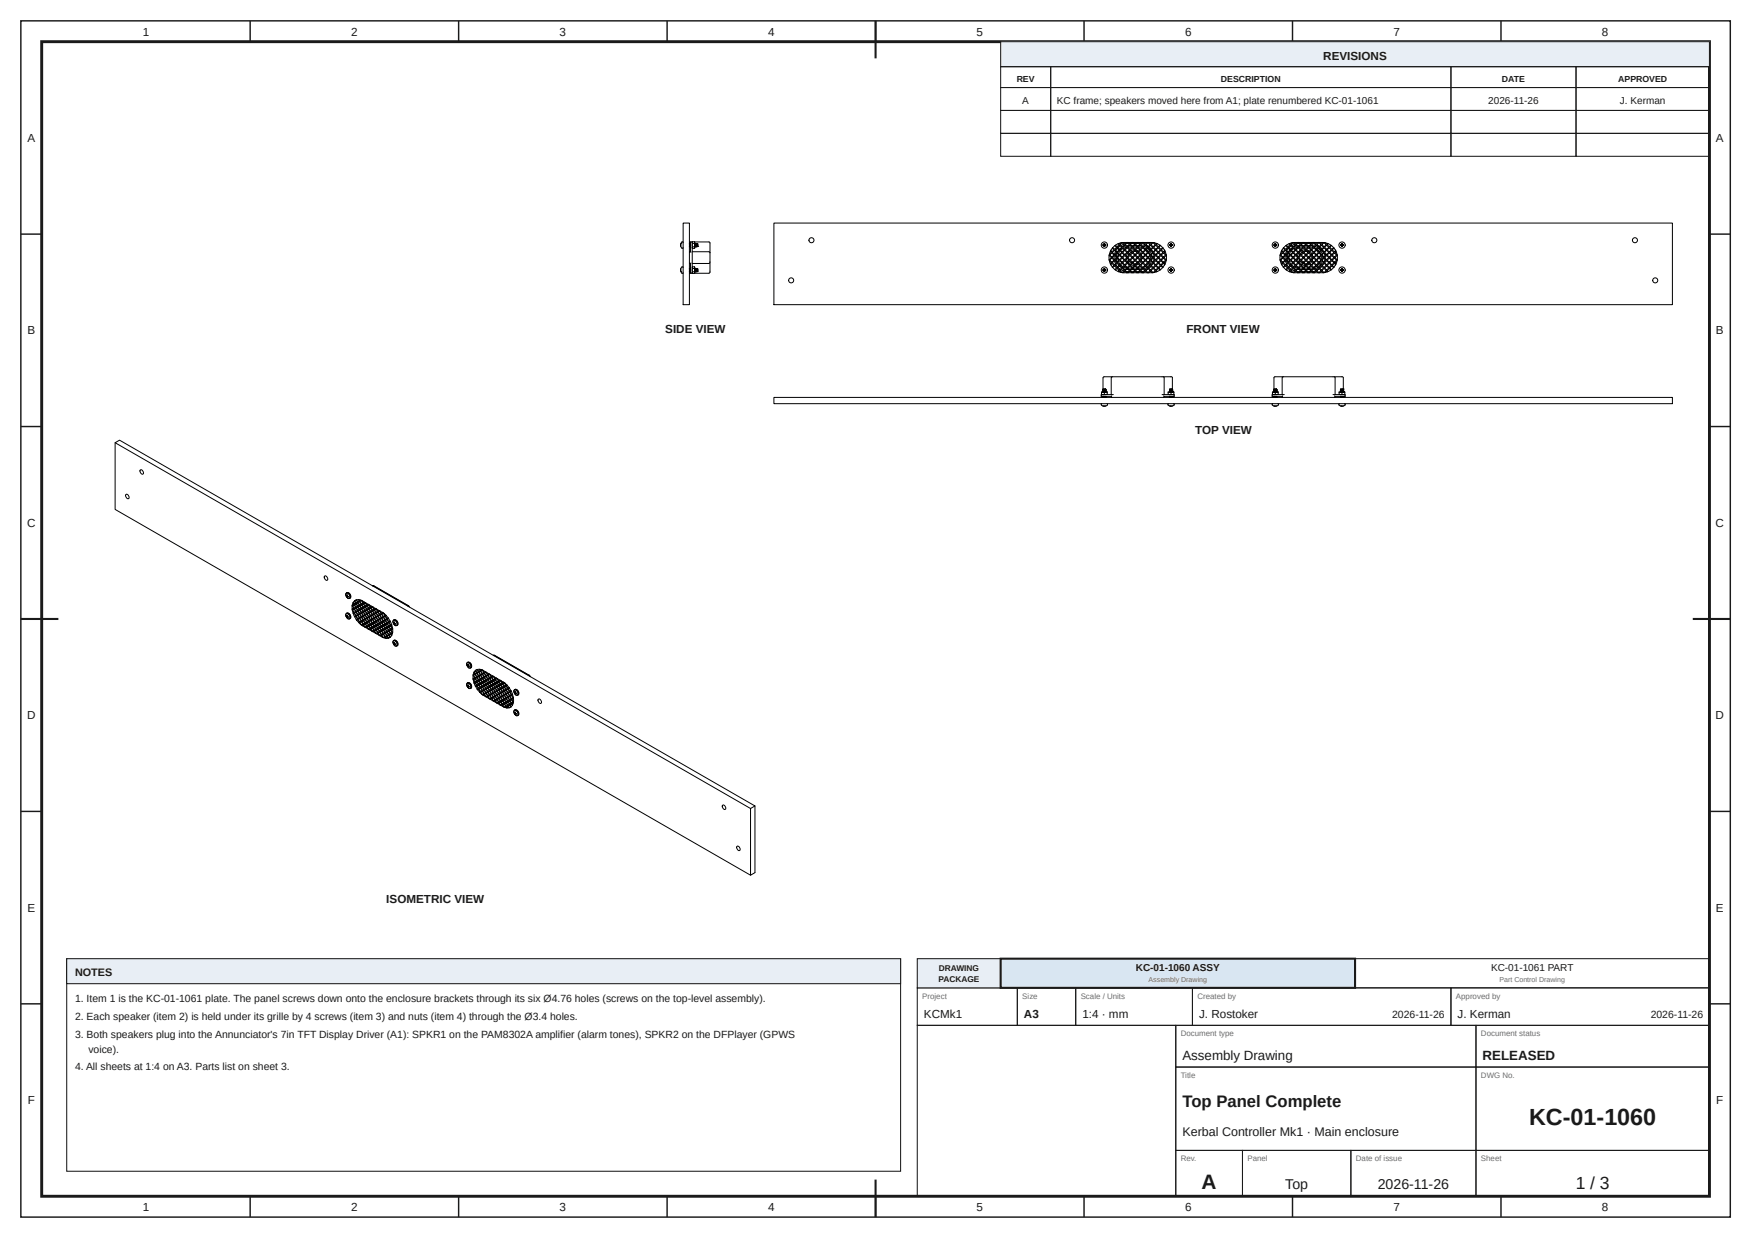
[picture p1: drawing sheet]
<svg xmlns="http://www.w3.org/2000/svg" width="420mm" height="297mm" viewBox="0 0 420 297" stroke-linecap="round" stroke-linejoin="round" font-family="sans-serif">
<defs><g id="words">
<text font-size="5.6" fill="#1a1a1a" x="366.7" y="270">KC-01-1060</text>
<text font-size="5" fill="#1a1a1a" x="288.2" y="285.2">A</text>
<text font-size="4.2" fill="#1a1a1a" x="377.9" y="285.2">1 / 3</text>
<text font-size="4" fill="#1a1a1a" x="283.6" y="265.5">Top Panel Complete</text>
<g font-size="3.4" fill="#1a1a1a">
<text x="308.3" y="285.2">Top</text>
<text x="330.4" y="285.2">2026-11-26</text>
</g>
<g font-size="3.2" fill="#1a1a1a">
<text x="283.6" y="254.2">Assembly Drawing</text>
<text x="355.6" y="254.2">RELEASED</text>
</g>
<text font-size="3" fill="#1a1a1a" x="283.6" y="272.5">Kerbal Controller Mk1 · Main enclosure</text>
<g font-size="2.8" fill="#1a1a1a">
<text x="34.2" y="8.6">1</text>
<text x="84.2" y="8.6">2</text>
<text x="134.2" y="8.6">3</text>
<text x="184.2" y="8.6">4</text>
<text x="234.2" y="8.6">5</text>
<text x="284.2" y="8.6">6</text>
<text x="334.2" y="8.6">7</text>
<text x="384.2" y="8.6">8</text>
<text x="317.4" y="14.3">REVISIONS</text>
<text x="6.6" y="34.1">A</text>
<text x="411.6" y="34.1">A</text>
<text x="6.6" y="80.2">B</text>
<text x="159.6" y="79.8">SIDE VIEW</text>
<text x="284.6" y="79.8">FRONT VIEW</text>
<text x="411.6" y="80.2">B</text>
<text x="286.7" y="104.2">TOP VIEW</text>
<text x="6.5" y="126.4">C</text>
<text x="411.5" y="126.4">C</text>
<text x="6.5" y="172.6">D</text>
<text x="411.5" y="172.6">D</text>
<text x="6.6" y="218.7">E</text>
<text x="92.7" y="216.7">ISOMETRIC VIEW</text>
<text x="411.6" y="218.7">E</text>
<text x="221.6" y="244.2">KCMk1</text>
<text x="245.6" y="244.2">A3</text>
<text x="259.6" y="244.2">1:4 · mm</text>
<text x="287.6" y="244.2">J. Rostoker</text>
<text x="349.6" y="244.2">J. Kerman</text>
<text x="6.6" y="264.9">F</text>
<text x="411.6" y="264.9">F</text>
<text x="34.2" y="290.6">1</text>
<text x="84.2" y="290.6">2</text>
<text x="134.2" y="290.6">3</text>
<text x="184.2" y="290.6">4</text>
<text x="234.2" y="290.6">5</text>
<text x="284.2" y="290.6">6</text>
<text x="334.2" y="290.6">7</text>
<text x="384.2" y="290.6">8</text>
</g>
<text font-size="2.6" fill="#1a1a1a" x="18" y="234.2">NOTES</text>
<g font-size="2.5" fill="#1a1a1a">
<text x="18" y="240.5">1. Item 1 is the KC-01-1061 plate. The panel screws down onto the enclosure brackets through its six Ø4.76 holes (screws on the top-level assembly).</text>
<text x="18" y="244.7">2. Each speaker (item 2) is held under its grille by 4 screws (item 3) and nuts (item 4) through the Ø3.4 holes.</text>
<text x="333.9" y="244.2">2026-11-26</text>
<text x="395.9" y="244.2">2026-11-26</text>
<text x="18" y="248.9">3. Both speakers plug into the Annunciator's 7in TFT Display Driver (A1): SPKR1 on the PAM8302A amplifier (alarm tones), SPKR2 on the DFPlayer (GPWS</text>
<text x="18" y="256.8">4. All sheets at 1:4 on A3. Parts list on sheet 3.</text>
<text x="21.2" y="252.6">voice).</text>
</g>
<g font-size="2.4" fill="#1a1a1a">
<text x="245.2" y="24.9">A</text>
<text x="253.5" y="24.9">KC frame; speakers moved here from A1; plate renumbered KC-01-1061</text>
<text x="357" y="24.9">2026-11-26</text>
<text x="388.5" y="24.9">J. Kerman</text>
<text x="272.4" y="233">KC-01-1060 ASSY</text>
<text x="357.6" y="233">KC-01-1061 PART</text>
</g>
<g font-size="2.1" fill="#1a1a1a">
<text x="243.8" y="19.6">REV</text>
<text x="292.8" y="19.6">DESCRIPTION</text>
<text x="360.2" y="19.6">DATE</text>
<text x="388.1" y="19.6">APPROVED</text>
</g>
<g font-size="2" fill="#1a1a1a">
<text x="225.2" y="233">DRAWING</text>
<text x="225.1" y="235.6">PACKAGE</text>
</g>
<g font-size="1.9" fill="#6b6b6b">
<text x="221.2" y="239.6">Project</text>
<text x="245.2" y="239.6">Size</text>
<text x="259.2" y="239.6">Scale / Units</text>
<text x="287.2" y="239.6">Created by</text>
<text x="349.2" y="239.6">Approved by</text>
<text x="283.2" y="248.6">Document type</text>
<text x="355.2" y="248.6">Document status</text>
<text x="283.2" y="258.6">Title</text>
<text x="355.2" y="258.6">DWG No.</text>
<text x="283.2" y="278.6">Rev.</text>
<text x="299.2" y="278.6">Panel</text>
<text x="325.2" y="278.6">Date of issue</text>
<text x="355.2" y="278.6">Sheet</text>
</g>
<g font-size="1.7" fill="#6b6b6b">
<text x="275.5" y="235.7">Assembly Drawing</text>
<text x="359.6" y="235.7">Part Control Drawing</text>
</g>
</g></defs>
<g fill="none" stroke="#1a1a1a" stroke-width=".35">
<path d="M5 5h410v287h-410zM60 5v5M110 5v5M160 5v5M210 5v5M260 5v5M310 5v5M360 5v5M5 56.2h5M410 56.2h5M5 102.3h5M410 102.3h5"/>
<path d="M5 148.5h5M410 148.5h5M5 194.7h5M410 194.7h5M5 240.8h5M410 240.8h5M60 287v5M110 287v5M160 287v5M210 287v5M260 287v5M310 287v5"/>
<path d="M360 287v5"/>
</g>
<path d="M10 10h400v277h-400z" fill="none" stroke="#1a1a1a" stroke-width=".7" stroke-linecap="butt"/>
<path d="M210 5v9M5 148.5h9M406 148.5h9M210 283v9" fill="none" stroke="#1a1a1a" stroke-width=".5"/>
<path d="M240 10h170v6h-170z" fill="#e8eef5"/>
<g fill="none" stroke="#1a1a1a" stroke-width=".25">
<path d="M240 10h170v6h-170zM240 16h12v5h-12zM252 16h96v5h-96zM348 16h30v5h-30zM378 16h32v5h-32zM240 21h12v5.5h-12zM240 26.5h12v5.5h-12zM240 32h12v5.5h-12zM252 21h96v5.5h-96zM252 26.5h96v5.5h-96zM252 32h96v5.5h-96zM348 21h30v5.5h-30z"/>
<path d="M348 26.5h30v5.5h-30zM348 32h30v5.5h-30zM378 21h32v5.5h-32zM378 26.5h32v5.5h-32zM378 32h32v5.5h-32zM220 237h24v9h-24zM244 237h14v9h-14zM258 237h28v9h-28zM286 237h62v9h-62zM348 237h62v9h-62zM220 246h62v41h-62zM282 246h72v10h-72z"/>
<path d="M282 256h72v20h-72zM354 246h56v10h-56zM354 256h56v20h-56zM282 276h16v11h-16zM298 276h26v11h-26zM324 276h30v11h-30zM354 276h56v11h-56z"/>
</g>
<path d="M220 230h20v7h-20z" fill="#e8eef5"/>
<path d="M220 230h20v7h-20z" fill="none" stroke="#1a1a1a" stroke-width=".25"/>
<path d="M240 230h85v7h-85z" fill="#d9e6f2"/>
<path d="M240 230h85v7h-85z" fill="none" stroke="#1a1a1a" stroke-width=".5"/>
<path d="M325 230h85v7h-85z" fill="none" stroke="#1a1a1a" stroke-width=".25"/>
<g fill="none" stroke="#000" stroke-width=".24">
<path d="M163.2 58.7h.1M163.2 58.9h.1M163.3 58.7h.1M163.3 58.9l.3 .6M163.3 58.6v.1M163.3 58.4h.1M163.3 58.7v.2M163.3 58.5l-.1 .1M163.6 58l.3 .2M163.6 58l-.3 .4M163.8 53.5h1.5v19.6h-1.5zM163.9 59.4l-.3 .1"/>
<path d="M165.3 58.4l.1 .8M165.3 59.1h.1M165.3 58.4h.1M165.3 59.1l.1 .1M165.3 58.4l.1 .1M165.4 58.5l.1 .6M165.4 58.5h.1M165.4 59.2h.1M165.5 58.4v.8M165.5 58.4h.1M165.5 58.4l-.1 .1M165.5 59.1v.1"/>
<path d="M165.5 58.4v.1M165.5 59.1l-.1 .1M165.5 58.5h.1M165.5 59.2h.1M165.5 58.5l.1 .6M165.6 58.4h.1M165.6 59.1h.1M165.6 58.4l-.1 .1M165.6 59.1l-.1 .1M165.7 58l-.1 2.4M166 58v7.6h-.3M166 59.5l.1 .1"/>
<path d="M166 59.3l.6-.1v.3l-.5 .1zM166.1 58l-.7 .2M166.1 59.2v-.8h.5v.8M166.1 58v.4M166.1 58h.5M166.1 58l-.1 .1M166.6 58v.4M166.6 58v1.6M166.6 58h3.4l.3 .3-.1 7.2-3.6 .1M166.6 58.8l.1 .4M166.6 58.6l.1 .6M166.6 59.1l.1 .1"/>
<path d="M166.6 58.4l.1 .1M166.7 58.5v.6M166.7 58.5h.1M166.7 59.2h.1M166.7 58.4l.1 .8M166.7 59.1h.1M166.7 58.4h.1M166.7 58.4v.1M166.7 59.1l.1 .1M166.7 58.4l.1 .1M166.7 59.1v.1M166.8 58.5l.1 .6"/>
<path d="M166.8 58.5l.1 .7M166.8 58.5h.1M166.8 59.2h.1M166.9 58.4v.8M166.9 59.1h.1M166.9 58.4h.1M166.9 59.1v.1M166.9 58.4v.1M166.9 59.1l-.1 .1M166.9 59.2h.1M166.9 58.5l.1 .6M166.9 58.5h.1"/>
<path d="M167 58.4v.8M167 58.4h.1M167 59.1h.1M167 58.4l-.1 .1M167 59.1l-.1 .1M167 59.1v.1M167 58.4v.1M167 58.5l.1 .6M167 58.5h.1M167 59.2h.1M167.1 58.4v.8M167.1 58.4h.1"/>
<path d="M167.1 59.1h.1M167.1 58.4l-.1 .1M167.1 59.1l-.1 .1M167.1 58.4l.1 .8M167.1 59.1v.1M167.1 58.4v.1M167.1 58.5l.1 .6M167.1 58.5h.1M167.1 59.2h.1M167.2 58.5v.6M167.2 58.4l.1 .7M167.2 58.4h.1"/>
<path d="M167.2 59.1h.1M167.2 58.4v.1M167.2 59.1v.1M167.2 58.4l.1 .5M167.2 59.1l.1 .1M167.2 58.4l.1 .1M167.3 58.5v.6M167.3 58.5h.1M167.3 58.5l.1 .6M167.3 58.5l.1 .6zM167.3 59.1v-.2v.3M167.3 59.1h.1"/>
<path d="M167.3 59.1v.1M185.6 53.5h215.5v19.6h-215.5zM264.5 58.9h.3v.2M264.5 58.9h.2M264.5 58.7v.2M264.7 58.7v.2M264.7 58.7h-.2M264.7 58.9h.1M264.7 58.7h.1M264.7 58.9l.1 .1M264.8 58.7h-.1M264.8 59h.2"/>
<path d="M264.8 58.4v.2M264.8 58.9h-.1M264.8 59v.1M264.8 59.1h.2M264.8 58.5h.2M264.8 58.5v.1M264.8 58.6l-.1 .1M264.8 58.6l-.3 .1M264.8 58.6h.1M264.9 58.6l.1 .1M265 58.5v.1M265 59v.1"/>
<path d="M265 58.4l-.1 .3M265 58.7h.2M265 58.9v.1M265 58.7h.1M265 58.9h.1M265.1 58.9l-.1 .2M265.1 58.7v.1M265.1 58.9h.1M265.2 58.7h-.1M265.2 58.7v.2M265.2 58.9h-.3M266.5 59.9l-.1 .3"/>
<path d="M267.4 59.9l.5-.5 .5 .5-.5 .6zM268 59.6l-.4 .6M268.2 58.5l.2 .2-.5 .5-.4-.4-.1 .1 .4 .4-.5 .5-.4-.4-.1 .1 .4 .4-.5 .6-.3-.3-.1 .1 .3 .3-.5 .4-.1 .3 .6 .5-.6 .5 .6 .7-.3 .3M268.4 59.9l-.1 .2M268.5 58.8l.5 .5-.5 .5-.5-.5zM268.7 58.7l.4-.5 .5 .5-.5 .5zM268.7 59l-.5 .5M268.9 59.5l-.4 .3M269.1 59.4l.5 .5-.5 .6-.4-.6zM269.3 59.6l-.5 .5M269.4 58.2l-.5 .1-.4 .3-.3-.1M269.5 58.6l-.6 .3"/>
<path d="M269.6 58.2h6.5a3.6 3.6 0 0 1 3.7 3.6 3.6 3.6 0 0 1-3.7 3.6h-6.5M269.6 58.2a3.6 3.6 0 0 0-3.6 3.6 3.6 3.6 0 0 0 3.6 3.6M269.8 58.8l.5 .5-.5 .5-.5-.5zM269.9 58.5h-.2M269.9 59.9l.5-.5 .5 .5-.5 .6zM269.9 58.7l.5-.5 .5 .5-.5 .5zM270 59l-.6 .2M270.2 58.2l-.4 .4-.5-.4M270.3 59.3l-.8 .2M270.5 59.3h1M270.6 58.4h.1M270.6 58.4l-.5 .1"/>
<path d="M270.6 58.2l.4 .4 .4-.4M270.7 58.9l-.6 .1M270.8 58.4h.4M270.9 58.9h.2M271 58.8l.5 .5-.5 .5-.5-.5zM271.1 58.7l.5-.5 .5 .5-.5 .5zM271.3 58.9h.6M271.4 58.4h.4M271.6 59.4l.5 .5-.5 .6-.5-.6zM271.8 59.3h.9M271.8 58.2l.4 .4 .5-.4M272.1 58.4h.3"/>
<path d="M272.1 59.9l-.8 .2M272.1 58.9h.2M272.2 58.8l.5 .5-.5 .5-.5-.5zM272.4 59.9l.5-.5 .5 .5-.5 .6zM272.4 58.7l.5-.5 .5 .5-.5 .5zM272.4 60l.7 .3M272.6 58.9h.5M272.6 58.4h.5M273 59.3l.9 .1M273.1 58.2l.4 .4 .4-.4M273.3 58.4h.3M273.4 58.9h.2"/>
<path d="M273.5 58.8l.5 .5-.5 .5-.5-.5zM273.6 58.7l.5-.5 .5 .5-.5 .5zM273.8 58.5l.7 .1M273.8 59l.4 .1M274.1 59.4l.5 .5-.5 .6-.5-.6zM274.3 58.2l.4 .4 .4-.4M274.4 59.5l.4 .2M274.4 59.1l.7 .4M274.7 58.8l.5 .5-.5 .5-.5-.5zM274.8 59.9l.5-.5 .5 .5-.5 .6zM274.8 58.7l.5-.5 .5 .5-.5 .5zM274.9 58.8l.5 .3"/>
<path d="M275 59.8l.4 .5M275.2 59.6l.5 .5M275.4 59.3l.6-.5 .4 .5-.4 .5zM275.5 58.2l.5 .4 .4-.4M275.6 59.2l.5 .5M276.1 59.9l.5-.5 .5 .5-.5 .6zM276.1 58.7l.5-.5 .5 .5-.5 .5zM276.2 59.9l.2 .4M276.4 58.2h.5M276.8 58.3l.4 .3 .3-.1-.2 .2 .5 .5 .5-.3-.4 .4 .5 .5 .4-.4M277.2 58.8l.5 .5-.5 .5-.5-.5zM277.8 59.4l.5 .5-.5 .6-.5-.6z"/>
<path d="M278.9 59.4l.1 .1M278.9 59.5l-.4 .4 .5 .6 .4-.4v.2l-.2 .3 .5 .5M279.2 59.9l.1 .3M280.5 58.9h.3v.2M280.5 58.9h.2M280.5 58.7v.2M280.7 58.7v.2M280.7 58.7h-.2M280.7 58.9h.1M280.7 58.7h.1M280.7 58.9l.1 .1M280.8 58.7h-.1"/>
<path d="M280.8 58.6l-.1 .1M280.8 58.4v.2M280.8 58.9h-.1M280.8 59l.2 .1M280.8 58.6v.1h-.3M280.8 59h.1M280.8 58.6h.1M280.9 58.6l.1 .1M280.9 58.4l.1 .3M280.9 58.9h.1M281 58.5v.1M281 58.5l-.2 .1"/>
<path d="M281 59v.1M281 59h-.2M281 58.7h.1M281 58.9v.1M281 58.9h.1M281.1 58.9l-.2 .2M281.1 58.7h-.2M281.1 58.9h-.1M281.1 58.7h.1M281.1 58.7v.1M281.1 58.9h.1M281.2 58.7h-.1"/>
<path d="M281.2 58.7v.2M281.2 58.9h-.1M305.5 58.9h.3v.2M305.7 58.7v.2M305.7 58.7l-.2 .1 .2 .1M305.7 58.9h.1M305.7 58.7h.1M305.7 58.9l.1 .1M305.8 58.7h-.1M305.8 58.6l-.1 .1M305.8 58.4v.2M305.8 58.9h-.1"/>
<path d="M305.8 59v.1M305.8 59.1h.2M305.8 58.5h.2M305.8 58.5v.1M305.8 58.6l-.3 .1M305.8 59h.1M305.8 58.6h.1M305.9 58.6l.1 .1M305.9 58.9h.1M306 58.5v.1M306 59v.1M306 59h-.2"/>
<path d="M306 58.4v.3M306 58.7h.1M306 58.9v.1M306 58.9h.1M306.1 58.9l-.1 .2M306.1 58.7h-.2M306.1 58.9h-.1M306.1 58.7h.1M306.1 58.7v.1M306.1 58.9h.1M306.2 58.7h-.1M306.2 58.7v.2"/>
<path d="M306.2 58.9h-.1M307.5 59.9l-.1 .3M308 59.2a3.6 3.6 0 0 1 2.6-1h6.5a3.6 3.6 0 0 1 3.7 3.6 3.6 3.6 0 0 1-3.7 3.6h-6.5a3.6 3.6 0 0 1-3.3-2.2 3.6 3.6 0 0 1 .7-4zM308.4 59.9l.5-.5 .5 .5-.5 .6zM309 59.3l.5-.5 .5 .5-.5 .5zM309 59.6l-.4 .6M309.4 59.9l-.1 .2M309.7 58.7l.4-.5 .5 .5-.5 .5zM309.7 59l-.5 .5M309.9 59.5l-.4 .3M310.1 59.4l.5 .5-.5 .6-.4-.6zM310.3 59.3l.5-.5 .5 .5-.5 .5z"/>
<path d="M310.3 59.6l-.5 .5M310.4 58.2l-.5 .1-.4 .3-.2-.2-.1 .1 .2 .2-.5 .5-.4-.4-.1 .1 .4 .4-.5 .5-.4-.4-.1 .1 .4 .4-.5 .6-.3-.3-.1 .1 .3 .3-.5 .4-.1 .3 .6 .5-.6 .5 .6 .7-.3 .3M310.5 58.6l-.6 .3M310.9 58.5h-.2M310.9 59.9l.5-.5 .5 .5-.5 .6zM310.9 58.7l.5-.5 .5 .5-.5 .5zM310.9 59l-.5 .2M311.2 58.2l-.4 .4-.5-.4M311.3 59.3l-.8 .2M311.5 59.3l.5-.5 .5 .5-.5 .5zM311.6 58.4l-.5 .1M311.6 58.9h.1"/>
<path d="M311.6 59.3h.9M311.6 58.9l-.5 .1M311.6 58.2l.4 .4 .4-.4M311.8 58.4h.4M311.9 58.9h.2M312.1 58.7l.5-.5 .5 .5-.5 .5zM312.3 58.9h.6M312.4 58.4h.4M312.6 59.4l.5 .5-.5 .6-.5-.6zM312.8 59.3h.9M312.8 58.2l.4 .4 .5-.4M313.1 58.4h.3"/>
<path d="M313.1 59.9l-.8 .2M313.1 58.9h.2M313.2 58.8l.5 .5-.5 .5-.5-.5zM313.4 59.9l.5-.5 .5 .5-.5 .6zM313.4 58.7l.5-.5 .5 .5-.5 .5zM313.4 60l.7 .3M313.6 58.9h.5M313.6 58.4h.5M314 59.3l.5-.5 .5 .5-.5 .5zM314 59.3h.4M314.1 58.2l.4 .4 .4-.4M314.3 58.4h.1"/>
<path d="M314.4 58.9h.1M314.4 58.9h.2M314.4 59.3l.5 .1M314.4 58.4h.2M314.6 58.7l.5-.5 .5 .5-.5 .5zM314.8 59l.4 .1M314.8 58.5l.7 .1M315.1 59.4l.5 .5-.5 .6-.5-.6zM315.3 58.2l.4 .4 .4-.4M315.4 59.5l.4 .2M315.4 59.1l.7 .4M315.7 58.8l.5 .5-.5 .5-.5-.5z"/>
<path d="M315.8 59.9l.5-.5 .5 .5-.5 .6zM315.8 58.7l.5-.5 .5 .5-.5 .5zM315.9 58.8l.5 .3M315.9 59.8l.5 .5M316.2 59.6l.5 .5M316.4 59.3l.6-.5 .4 .5-.4 .5zM316.5 58.2l.5 .4 .4-.4M316.6 59.2l.5 .5M317.1 59.9l.5-.5 .5 .5-.5 .6zM317.1 58.7l.5-.5 .5 .5-.5 .5zM317.2 59.9l.2 .4M317.4 58.2h.5"/>
<path d="M317.8 58.3l.4 .3 .3-.1-.2 .2 .5 .5 .4-.4M318.2 58.8l.5 .5-.5 .5-.5-.5zM318.3 59.9l.5-.5 .5 .5-.5 .6zM319.2 58.8l.1 .1-.4 .4 .5 .5 .4-.4M319.9 59.4v.1l-.4 .4 .5 .6 .4-.4v.2l-.2 .3 .5 .5M320.2 59.9l.1 .3M321.5 58.7v.2M321.7 58.7v.2M321.7 58.9h-.2h.3v.2M321.7 58.9h.1M321.7 58.7h.1M321.7 58.9l.1 .1"/>
<path d="M321.8 58.7h-.1M321.8 58.4v.2M321.8 58.9h-.1M321.8 58.6l-.3 .1h.2M321.8 58.6l-.1 .1M321.8 58.6h.1M321.9 58.6l.1 .1M321.9 58.4l.1 .3M321.9 58.9h.1M322 59l-.1 .1-.1-.1M322 58.6l-.1-.2-.1 .2M322 59h-.2"/>
<path d="M322 58.7h.1M322 58.9v.1M322 58.9h.1M322.1 58.9l-.2 .2M322.1 58.7h-.2M322.1 58.9h-.1M322.1 58.7h.1M322.1 58.7v.1M322.1 58.9h.1M322.2 58.7h-.1M322.2 58.7v.2M322.2 58.9h-.1"/>
<path d="M163.2 64.9h.1M163.2 64.7h.1M163.3 64.7h.1M163.3 64.9l.2 .6M163.3 65.2h.1M163.3 64.4v.1M163.3 64.7v.2M163.3 64.4v.3M163.5 65.5l.1 .1M163.6 64.1l.3 .1M163.6 64l-.3 .4M163.9 65.4l-.3 .2"/>
<path d="M165.3 64.5l.1 .7M165.3 64.4l.1 .8M165.3 65.1h.1M165.3 64.4h.1M165.3 65.1l.1 .1M165.3 64.4l.1 .1M165.4 65.4l.3 .2M165.4 63.1l.2 .1 .1-.1M165.4 60.5l.2-.1 .1 .1M165.4 64.5l.1 .6M165.4 64.5h.1M165.4 65.2h.1"/>
<path d="M165.5 64.4v.8M165.5 64.4h.1M165.5 64.4l-.1 .1M165.5 65.1v.1M165.5 64.4v.1M165.5 65.1l-.1 .1M165.5 65.2h.1M165.5 64.5h.1M165.5 64.5l.1 .6M165.6 64.4v.1M165.6 65.1h.1M165.6 64.4h.1"/>
<path d="M165.6 64.4l-.1 .1M165.6 65.1l-.1 .1M165.6 63.2l.1 2.3M166 60.4h4l.3 .2M166 65.5l.1 .1M166 65.6h.1M166.1 65.2h.5v.4h-.5zM166.1 65.2v-.8h.5v.8M166.1 64v.4M166.1 64h.5M166.1 64l-.1 .1M166.6 64v.4"/>
<path d="M166.6 64v1.6M166.6 64.8l.1 .4M166.6 64.6l.1 .6M166.6 65.1l.1 .1M166.6 64.5h.1M166.7 64.5v.6M166.7 64.5h.1M166.7 65.2h.1M166.7 64.4l.1 .8M166.7 65.1h.1M166.7 64.4h.1M166.7 64.4v.1"/>
<path d="M166.7 65.1l.1 .1M166.7 64.4l.1 .1M166.7 65.1v.1M166.8 64.5l.1 .6M166.8 64.5l.1 .7M166.8 64.5h.1M166.8 65.2h.1M166.9 64.4v.8M166.9 65.1h.1M166.9 64.4h.1M166.9 65.1v.1M166.9 64.4v.1"/>
<path d="M166.9 65.1l-.1 .1M166.9 65.2h.1M166.9 64.5l.1 .6M166.9 64.5h.1M167 64.4v.8M167 65.1h.1M167 64.4h.1M167 64.4l-.1 .1M167 65.1l-.1 .1M167 65.1v.1M167 64.4v.1M167 64.5l.1 .6"/>
<path d="M167 65.2h.1M167 64.5h.1M167.1 64.4v.8M167.1 65.1h.1M167.1 64.4h.1M167.1 64.4l-.1 .1M167.1 65.1l-.1 .1M167.1 64.4l.1 .8M167.1 65.1v.1M167.1 64.4v.1M167.1 64.5l.1 .6M167.1 65.2h.1"/>
<path d="M167.1 64.5h.1M167.2 64.5v.6M167.2 64.4l.1 .7M167.2 65.1h.1M167.2 64.4h.1M167.2 64.4v.1M167.2 65.1v.1M167.2 64.4l.1 .5M167.2 65.1l.1 .1M167.2 64.4l.1 .1M167.3 64.5v.6M167.3 64.5h.1"/>
<path d="M167.3 64.5l.1 .6M167.3 65.1v-.2v.3M167.3 65.1v.1M167.3 65.1h.1M170.3 62.9l-.3 .3h-4M264.5 64.9h.3v.3M264.5 64.9h.2M264.5 64.7v.2M264.7 64.7v.1M264.7 64.7h-.2M264.7 64.9h.1M264.7 64.7h.1"/>
<path d="M264.7 64.9l.1 .1M264.8 65h.2M264.8 64.6h.1M264.8 64.5v.1M264.8 64.9h-.1M264.8 64.5h.2M264.8 64.4l-.1 .3M264.8 64.6l-.3 .1M264.9 64.6l.2 .1M264.9 64.9h.2M265 64.4v.3M265 65l-.1 .1-.1-.1"/>
<path d="M265 64.5l-.1 .1 .3 .1M265 64.9v.1M265 64.8h.1M265.1 64.7v.1M265.1 64.9l-.1 .3M265.1 64.9h.1M265.2 64.7l-.1 .1M265.2 64.7v.2M265.2 64.9h-.1M266.2 61.2l.5-.5 .5 .5-.5 .5zM266.3 63.3l.1 .1 .3-.2 .5 .5-.4 .4 .1 .1M266.4 63.4l.1 .3"/>
<path d="M266.7 61.9l.5 .5-.5 .5-.5-.5zM266.9 64.2l.4-.4 .5 .5-.4 .4 .1 .1 .4-.4 .5 .5-.2 .2M267.2 61.4v.8M267.3 62.5l.3 .8M267.3 62.5l.5 .5-.5 .5-.5-.5zM267.3 61.3l.5 .5-.5 .5-.5-.5zM267.3 60.1l.5 .5-.5 .5-.5-.5zM267.4 63.7l.5-.5 .5 .5-.5 .5zM267.4 62.4l.5-.5 .5 .5-.5 .5zM267.4 61.2l.5-.5 .5 .5-.5 .5zM267.6 60.3l-.3 .8M267.6 63.4l.4 .6"/>
<path d="M267.7 61.7v.2M267.7 62.1l.2 .8M267.9 60.7l-.2 .8M268.1 61.8v.1M268.1 62.1l.1 .5M268.2 64.2l.5 .4M268.2 65.1l.3-.1 .4 .4h.4l.5-.4 .4 .4M268.2 61l-.1 .5M268.3 62.8l.4 .6M268.3 63.5l.1 .2M268.5 63.8l.5 .5-.5 .5-.5-.5zM268.5 62.5l.5 .5-.5 .5-.5-.5z"/>
<path d="M268.5 61.3l.5 .5-.5 .5-.5-.5zM268.5 60.1l.5 .5-.5 .5-.5-.5zM268.5 63.8l.4 .3M268.7 63.7l.4-.5 .5 .5-.5 .5zM268.7 61.2l.4-.5 .5 .5-.5 .5zM268.7 60.2l-.4 .6M268.8 63.5l.5 .5M268.9 64.7l.6 .3M269.1 64.4l.5 .5-.5 .5-.4-.5zM269.1 61.9l.5 .5-.5 .5-.4-.5zM269.3 64.3l.5-.5 .5 .5-.5 .5zM269.4 64.4l.5 .2"/>
<path d="M269.5 64.1l.8 .2M269.7 65.1h.2M269.8 62.5l.5 .5-.5 .5-.5-.5zM269.8 61.3l.5 .5-.5 .5-.5-.5zM269.8 60.1l.5 .5-.5 .5-.5-.5zM269.9 64.9l.5-.5 .5 .5-.5 .5zM269.9 63.7l.5-.5 .5 .5-.5 .5zM269.9 62.4l.5-.5 .5 .5-.5 .5zM269.9 61.2l.5-.5 .5 .5-.5 .5zM270.1 65.1l.5 .1M270.1 64.6l.6 .1M270.2 61.7v.2"/>
<path d="M270.2 62.1l.3 .8M270.5 60.7l-.3 .8M270.5 64.3l.5-.5 .5 .5-.5 .5zM270.5 62.1l.2 .5M270.5 64.3h1M270.6 65.2h.1M270.6 63l.5 .4M270.6 65.4l.4-.4 .4 .4M270.7 61l-.2 .5M270.8 65.2h.4M270.8 62.7l.6 .5M270.9 64.7h.2"/>
<path d="M271 62.5l.5 .5-.5 .5-.5-.5zM271 61.3l.5 .5-.5 .5-.5-.5zM271 60.1l.5 .5-.5 .5-.5-.5zM271.1 60.2l-.5 .4M271.1 63.7l.5-.5 .5 .5-.5 .5zM271.1 61.2l.5-.5 .5 .5-.5 .5zM271.3 63.5l.8 .2M271.3 64.7h.6M271.4 60.4l-.6 .5M271.4 65.2h.4M271.6 63.2l.1 .1M271.6 64.4l.5 .5-.5 .5-.5-.5z"/>
<path d="M271.6 61.9l.5 .5-.5 .5-.5-.5zM271.7 60.3l-.1 .1M271.8 64.3h.9M271.8 65.4l.4-.4 .5 .4M272 60.3l.7 .2M272.1 65.2h.3M272.1 64.7h.2M272.2 63.8l.5 .5-.5 .5-.5-.5zM272.2 62.5l.5 .5-.5 .5-.5-.5zM272.2 60.1l.5 .5-.5 .5-.5-.5zM272.2 61.3l.5 .5-.5 .5-.5-.5zM272.4 64.9l.5-.5 .5 .5-.5 .5z"/>
<path d="M272.4 63.7l.5-.5 .5 .5-.5 .5zM272.4 62.4l.5-.5 .5 .5-.5 .5zM272.4 61.2l.5-.5 .5 .5-.5 .5zM272.6 64.7h.5M272.6 65.2h.5M272.7 63.1l-.7 .2M273 64.3l.5-.5 .5 .5-.5 .5zM273.1 63.3l-.7 .3M273.1 65.4l.4-.4 .4 .4M273.2 60.4l.4 .5M273.3 61.2h.1M273.4 62.4l-.1 .1"/>
<path d="M273.4 61.4v.8M273.5 62.5l.5 .5-.5 .5-.5-.5zM273.5 61.3l.5 .5-.5 .5-.5-.5zM273.5 60.1l.5 .5-.5 .5-.5-.5zM273.6 64.7h-.2M273.6 63.7l.5-.5 .5 .5-.5 .5zM273.6 61.2l.5-.5 .5 .5-.5 .5zM273.6 65.2h-.3M273.6 62.7l-.4 .5M273.7 61.1l.1 .3M273.8 62.2l-.1 .3M273.9 61.7v.2"/>
<path d="M273.9 64.3h-.9M274.1 64.4l.5 .5-.5 .5-.5-.5zM274.1 61.9l.5 .5-.5 .5-.5-.5zM274.2 64.5l-.4 .1M274.3 65.4l.4-.4 .4 .4M274.5 65l-.7 .1M274.7 63.8l.5 .5-.5 .5-.5-.5zM274.7 62.5l.5 .5-.5 .5-.5-.5zM274.7 61.3l.5 .5-.5 .5-.5-.5zM274.7 60.1l.5 .5-.5 .5-.5-.5zM274.8 63.9l-.4 .2M274.8 64.9l.5-.5 .5 .5-.5 .5z"/>
<path d="M274.8 63.7l.5-.5 .5 .5-.5 .5zM274.8 62.4l.5-.5 .5 .5-.5 .5zM274.8 61.2l.5-.5 .5 .5-.5 .5zM275.1 64.1l-.7 .4M275.4 64.5l-.5 .3M275.4 63.3l-.4 .5M275.4 64.3l.6-.5 .4 .5-.4 .5zM275.4 63l.6-.5 .4 .5-.4 .5zM275.4 61.8l.6-.5 .4 .5-.4 .5zM275.4 60.6l.6-.5 .4 .5-.4 .5zM275.5 60.5l.2 .3M275.7 63.5l-.5 .5"/>
<path d="M275.7 62.8l-.2 .3M275.8 60.2l.3 .7M275.8 61.2h.1M275.8 62.4h.1M275.9 61.4v.8M276.1 63.9l-.5 .5M276.1 64.9l.5-.5 .5 .5-.5 .5zM276.1 63.7l.5-.5 .5 .5-.5 .5zM276.1 62.4l.5-.5 .5 .5-.5 .5zM276.1 61.2l.5-.5 .5 .5-.5 .5zM276.1 62.7l-.3 .7M276.2 61.1v.3"/>
<path d="M276.2 62.2v.3M276.3 61.6v.4M276.4 63.3l-.2 .4M276.6 60.7l.2 .8M276.8 62.1l-.2 .8M276.8 61.7v.2M276.9 65.4h-.5l-.4-.4-.5 .4M277.2 63.8l.5 .5-.5 .5-.5-.5zM277.2 62.5l.5 .5-.5 .5-.5-.5zM277.2 61.3l.5 .5-.5 .5-.5-.5zM277.2 60.1l.5 .5-.5 .5-.5-.5zM277.3 63.7l.5-.5 .5 .5-.5 .5z"/>
<path d="M277.3 61.2l.5-.5 .5 .5-.5 .5zM277.8 61.9l.5 .5-.5 .5-.5-.5zM277.9 63l.5-.5 .5 .5-.5 .5zM277.9 61.8l.5-.5 .5 .5-.5 .5zM277.9 60.6l.5-.5 .5 .5-.5 .5zM278.5 61.2l.5-.5 .6 .5-.6 .5zM278.8 64.2l-.4-.4-.5 .5 .4 .4-.1 .1-.4-.4-.5 .5 .3 .2-.2 .1-.2-.2-.4 .3M279 64.1l-.1 .1M279 61.9l.6 .5-.6 .5-.5-.5zM279.3 63.4l-.1 .3M279.7 62.5l-.5 .5 .2 .3-.1 .2-.3-.3-.5 .5 .4 .4M279.7 61.1v.2l-.5 .5 .5 .5v.2"/>
<path d="M280.5 64.9h.3v.3M280.5 64.9h.2M280.5 64.7v.2M280.7 64.7v.1M280.7 64.7h-.2M280.7 64.9h.1M280.7 64.7h.1M280.7 64.9l.1 .1M280.8 64.7h-.1M280.8 64.5v.1M280.8 65h.1M280.8 64.6h.1"/>
<path d="M280.8 64.6l-.1 .1M280.8 64.9h-.1M280.8 64.6l-.3 .1M280.9 64.6l.2 .1M280.9 64.5l.1 .1M280.9 64.9h.1M281 64.4v.3M281 64.5l-.2 .1M281 65l-.1 .1-.1-.1M281 65h-.2M281 64.7h.1M281 64.9v.1"/>
<path d="M281 64.9h.2M281 64.8h.1M281.1 64.9l-.2 .3M281.1 64.9h-.1M281.1 64.7h.1M281.1 64.7v.1M281.2 64.7l-.1 .1M281.2 64.7v.2M281.2 64.9h-.1M305.5 64.9h.3v.3M305.7 64.7v.1M305.7 64.7l-.2 .1 .2 .1"/>
<path d="M305.7 64.9h.1M305.7 64.7h.1M305.7 64.9l.1 .1M305.8 64.7h-.1M305.8 65h.1M305.8 64.6h.1M305.8 64.6l-.1 .1M305.8 64.5v.1M305.8 64.9h-.1M305.8 64.5h.2M305.8 64.4v.2M305.8 64.6l-.3 .1"/>
<path d="M305.9 64.6l.2 .1M305.9 64.9h.1M306 64.4v.3M306 65l-.1 .1-.1-.1M306 65h-.2M306 64.5v.1M306 64.7h.1M306 64.9v.1M306 64.9h.2M306 64.8h.1M306.1 64.9l-.1 .3M306.1 64.9h-.1"/>
<path d="M306.1 64.7h.1M306.1 64.7v.1M306.2 64.7l-.1 .1M306.2 64.7v.2M306.2 64.9h-.1M307.2 61.2l.5-.5 .5 .5-.5 .5zM307.3 63.3l.1 .1 .3-.2 .5 .5-.4 .4 .1 .1M307.4 63.4l.1 .3M307.7 61.9l.5 .5-.5 .5-.5-.5zM307.8 63l.5-.5 .5 .5-.5 .5zM307.8 61.8l.5-.5 .5 .5-.5 .5zM307.8 60.6l.5-.5 .5 .5-.5 .5z"/>
<path d="M307.9 64.2l.4-.4 .5 .5-.4 .4 .1 .1 .4-.4 .5 .5-.2 .2 .3-.1 .4 .4h.4l.5-.4 .4 .4M308.2 61.4v.8M308.3 62.5l.3 .8M308.4 63.7l.5-.5 .5 .5-.5 .5zM308.4 62.4l.5-.5 .5 .5-.5 .5zM308.4 61.2l.5-.5 .5 .5-.5 .5zM308.6 60.3l-.3 .8M308.6 63.4l.4 .6M308.7 61.7v.2M308.7 62.1l.2 .8M308.9 60.7l-.2 .8M309 64.3l.5-.5 .5 .5-.5 .5z"/>
<path d="M309 63l.5-.5 .5 .5-.5 .5zM309 61.8l.5-.5 .5 .5-.5 .5zM309 60.6l.5-.5 .5 .5-.5 .5zM309.1 61.8v.1M309.1 62.1l.1 .5M309.2 64.2l.5 .4M309.2 61l-.1 .5M309.3 62.8l.4 .6M309.3 63.5l.1 .2M309.5 63.8l.4 .3M309.7 63.7l.4-.5 .5 .5-.5 .5zM309.7 61.2l.4-.5 .5 .5-.5 .5z"/>
<path d="M309.7 60.2l-.4 .6M309.8 63.5l.5 .5M309.9 64.7l.6 .3M310.1 64.4l.5 .5-.5 .5-.4-.5zM310.1 61.9l.5 .5-.5 .5-.4-.5zM310.3 64.3l.5-.5 .5 .5-.5 .5zM310.3 63l.5-.5 .5 .5-.5 .5zM310.3 61.8l.5-.5 .5 .5-.5 .5zM310.3 60.6l.5-.5 .5 .5-.5 .5zM310.4 64.4l.5 .2M310.5 64.1l.8 .2M310.7 65.1h.2"/>
<path d="M310.9 64.9l.5-.5 .5 .5-.5 .5zM310.9 63.7l.5-.5 .5 .5-.5 .5zM310.9 62.4l.5-.5 .5 .5-.5 .5zM310.9 61.2l.5-.5 .5 .5-.5 .5zM311.1 65.1l.5 .1M311.1 64.6l.5 .1M311.2 61.7v.2M311.2 62.1l.3 .8M311.5 60.7l-.3 .8M311.5 64.3l.5-.5 .5 .5-.5 .5zM311.5 63l.5-.5 .5 .5-.5 .5zM311.5 61.8l.5-.5 .5 .5-.5 .5z"/>
<path d="M311.5 60.6l.5-.5 .5 .5-.5 .5zM311.5 62.1l.2 .5M311.6 63l.5 .4M311.6 64.7h.1M311.6 64.3h.9M311.6 65.4l.4-.4 .4 .4M311.7 61l-.2 .5M311.8 65.2h.4M311.8 62.7l.6 .5M311.9 64.7h.2M312.1 60.2l-.5 .4M312.1 63.7l.5-.5 .5 .5-.5 .5z"/>
<path d="M312.1 61.2l.5-.5 .5 .5-.5 .5zM312.3 63.5l.8 .2M312.3 64.7h.6M312.4 60.4l-.6 .5M312.4 65.2h.4M312.6 63.2l.1 .1M312.6 64.4l.5 .5-.5 .5-.5-.5zM312.6 61.9l.5 .5-.5 .5-.5-.5zM312.7 60.3l-.1 .1M312.8 64.3h.9M312.8 65.4l.4-.4 .5 .4M313 60.3l.7 .2"/>
<path d="M313.1 65.2h.3M313.1 64.7h.2M313.2 63.8l.5 .5-.5 .5-.5-.5zM313.2 62.5l.5 .5-.5 .5-.5-.5zM313.2 60.1l.5 .5-.5 .5-.5-.5zM313.2 61.3l.5 .5-.5 .5-.5-.5zM313.4 64.9l.5-.5 .5 .5-.5 .5zM313.4 63.7l.5-.5 .5 .5-.5 .5zM313.4 62.4l.5-.5 .5 .5-.5 .5zM313.4 61.2l.5-.5 .5 .5-.5 .5zM313.6 64.7h.5M313.6 65.2h.5"/>
<path d="M313.7 63.1l-.7 .2M314 64.3l.5-.5 .5 .5-.5 .5zM314 63l.5-.5 .5 .5-.5 .5zM314 61.8l.5-.5 .5 .5-.5 .5zM314 60.6l.5-.5 .5 .5-.5 .5zM314 64.3h.4M314.1 63.3l-.7 .3M314.1 65.4l.4-.4 .4 .4M314.2 60.4l.4 .5M314.3 65.2h.1M314.3 61.2h.1M314.4 62.4l-.1 .1"/>
<path d="M314.4 64.7h.1M314.4 61.4v.8M314.6 64.7h-.2M314.6 63.7l.5-.5 .5 .5-.5 .5zM314.6 61.2l.5-.5 .5 .5-.5 .5zM314.6 65.2h-.2M314.6 62.7l-.4 .5M314.7 61.1l.1 .3M314.8 62.2l-.1 .3M314.9 61.7v.2M314.9 64.3h-.5M315.1 64.4l.5 .5-.5 .5-.5-.5z"/>
<path d="M315.1 61.9l.5 .5-.5 .5-.5-.5zM315.2 64.5l-.4 .1M315.3 65.4l.4-.4 .4 .4M315.5 65l-.7 .1M315.7 63.8l.5 .5-.5 .5-.5-.5zM315.7 62.5l.5 .5-.5 .5-.5-.5zM315.7 61.3l.5 .5-.5 .5-.5-.5zM315.7 60.1l.5 .5-.5 .5-.5-.5zM315.8 63.9l-.4 .2M315.8 64.9l.5-.5 .5 .5-.5 .5zM315.8 63.7l.5-.5 .5 .5-.5 .5zM315.8 62.4l.5-.5 .5 .5-.5 .5z"/>
<path d="M315.8 61.2l.5-.5 .5 .5-.5 .5zM316.1 64.1l-.7 .4M316.4 64.5l-.5 .3M316.4 63.3l-.5 .5M316.4 64.3l.6-.5 .4 .5-.4 .5zM316.4 63l.6-.5 .4 .5-.4 .5zM316.4 61.8l.6-.5 .4 .5-.4 .5zM316.4 60.6l.6-.5 .4 .5-.4 .5zM316.5 60.5l.2 .3M316.7 63.5l-.5 .5M316.7 62.8l-.2 .3M316.8 60.2l.3 .7"/>
<path d="M316.8 61.2h.1M316.8 62.4h.1M316.9 61.4v.8M317.1 64.9l.5-.5 .5 .5-.5 .5zM317.1 63.7l.5-.5 .5 .5-.5 .5zM317.1 62.4l.5-.5 .5 .5-.5 .5zM317.1 61.2l.5-.5 .5 .5-.5 .5zM317.1 63.9l-.5 .5M317.1 62.7l-.3 .7M317.2 61.1v.3M317.2 62.2v.3M317.3 61.6v.4"/>
<path d="M317.4 63.3l-.2 .4M317.6 60.7l.2 .8M317.8 62.1l-.2 .8M317.8 61.7v.2M318.2 63.8l.5 .5-.5 .5-.5-.5zM318.2 62.5l.5 .5-.5 .5-.5-.5zM318.2 61.3l.5 .5-.5 .5-.5-.5zM318.2 60.1l.5 .5-.5 .5-.5-.5zM318.3 63.7l.5-.5 .5 .5-.5 .5zM318.3 62.4l.5-.5 .5 .5-.5 .5zM318.3 61.2l.5-.5 .5 .5-.5 .5zM319.2 64.8l-.4-.4-.5 .5 .3 .2-.2 .1-.2-.2-.4 .3-.4 .1-.4-.4-.5 .4"/>
<path d="M319.4 62.5l.5 .5-.5 .5-.5-.5zM319.4 61.3l.5 .5-.5 .5-.5-.5zM319.4 60.1l.5 .5-.5 .5-.5-.5zM319.5 62.4l.5-.5 .6 .5-.6 .5zM319.5 61.2l.5-.5 .6 .5-.6 .5zM319.8 64.2l-.4-.4-.5 .5 .4 .4-.1 .1M320.3 63.4l-.1 .3M320.7 61.1v.2l-.5 .5 .5 .5-.5 .7 .2 .3-.1 .2-.3-.3-.5 .5 .4 .4v.1M321.5 64.7v.2M321.7 64.7v.1M321.7 64.9h-.2h.3v.3M321.7 64.9h.1"/>
<path d="M321.7 64.7h.1M321.7 64.9l.1 .1M321.8 64.7h-.1M321.8 64.5v.1M321.8 64.6h.1M321.8 64.6l-.1 .1M321.8 64.9h-.1M321.8 64.6l.2-.1v.2M321.8 64.6l-.3 .1h.2M321.9 64.6l.1 .1M321.9 64.5l.1 .1M321.9 64.7h.2"/>
<path d="M321.9 64.9h.1M322 65l-.1 .1-.1-.1M322 65h-.2M322 64.7h.1M322 64.9v.1M322 64.9h.2M322 64.8h.1M322.1 64.9l-.2 .3M322.1 64.9h-.1M322.1 64.7h.1M322.1 64.7v.1M322.2 64.7l-.1 .1"/>
<path d="M322.2 64.7v.2M322.2 64.9h-.1M185.6 95.3h215.5v1.5h-215.5zM264.1 95l2.4 .1M264.2 94.1h.7v.5h-.7zM264.2 94.1h1.4v.6M264.2 94.6v.1M264.2 96.8v.1a.52 .52 0 0 0 .6 .5M264.5 93.9h.1M264.5 94h.1M264.5 93.5h.1M264.5 93.6h.1"/>
<path d="M264.5 93.7v.1M264.5 95.1h.1M264.5 95.2v.1M264.5 93.6l.1 .1M264.5 93.8h.1M264.5 94l.1 .1M264.5 95.1l.1 .1M264.5 95.3h.1M264.5 93.4h.1M264.5 93.5v.1M264.5 93.7h.1M264.5 94v.1"/>
<path d="M264.6 93.8h.1M264.6 93.9h.1M264.6 94.1h.1M264.6 95.3h.1M264.6 95.2h.1M264.6 93.4l-.1 .1M264.6 93.6h-.1M264.6 93.7h-.1M264.6 93.8l-.1 .1M264.6 93.9l-.1 .1M264.6 95.2h-.1M264.6 95.3h-.1"/>
<path d="M264.7 95.1h-.2M264.8 97.4h.2M264.8 97.4h.1M264.9 94.1h.7M264.9 94.6h.7M265 97.4h.1M265 95.1h-.5M265.2 93.4h-.6M265.2 93.5h-.6M265.2 93.6l-.6 .1M265.2 93.7l-.6 .1M265.2 93.9h-.6"/>
<path d="M265.2 94l-.6 .1M265.2 95.1l-.6 .1M265.2 95.2l-.6 .1M265.2 93.5l-.6 .1M265.2 95.3h-.6M265.2 93.9h.1M265.2 94h.1M265.2 93.3v.1M265.2 93.4h.1M265.2 93.5h.1M265.2 93.6h.1M265.2 95.1h.1"/>
<path d="M265.2 95.2v.1M265.2 93.6v.1M265.2 93.7v.1M265.2 94v.1M265.2 95.1v.1M265.2 95.3h.1M265.2 93.4h-.7M265.2 97.4h.1M265.2 97.4h-.2M265.2 93.4l-.7 .1M265.2 93.6h-.7M265.2 93.7l-.7 .1"/>
<path d="M265.2 93.8l-.6 .1M265.2 93.9l-.7 .1M265.2 95.2l-.7 .1M265.2 95.3h-.2M265.2 93.5l-.7 .1M265.2 93.7h-.7M265.2 93.8l-.7 .1M265.2 95.2h-.7M265.2 95.3h-.5M265.2 94.1h.1M265.2 93.5v.1M265.2 93.7h.1"/>
<path d="M265.2 93.8h.1M265.2 95.2h.1M265.2 93.4v.1M265.2 93.8v.1M265.2 93.9v.1M265.5 96.8l.1 .4M265.6 97.2l-.4 .2M266.6 95l-.1 .1 .2 .2M266.8 90.4l-.3 .2v4.1M267 94.7h-2.9l.2 .6M278.7 94.7h2.9l-.1 .6M279 90.4l.2 .2v4.1"/>
<path d="M279.1 95l.1 .1-.1 .2M279.2 95.1h2.3M280.2 94.1h.7v.5h-.7zM280.2 94.1h1.3v.6M280.2 94.6v.1M280.2 96.8v.1a.52 .52 0 0 0 .6 .5M280.5 93.9h.1M280.5 94h.1M280.5 93.5h.1M280.5 93.6h.1M280.5 93.7v.1M280.5 95.1h.1"/>
<path d="M280.5 95.2v.1M280.5 93.6l.1 .1M280.5 93.8h.1M280.5 94l.1 .1M280.5 95.1l.1 .1M280.5 95.3h.1M280.6 93.8h.1M280.6 93.9h.1M280.6 94.1h.1M280.6 95.3h.1M280.6 93.4h.1M280.6 93.5v.1"/>
<path d="M280.6 93.7h.1M280.6 95.2h.1M280.6 93.4l-.1 .1M280.6 93.6h-.1M280.6 93.7h-.1M280.6 93.8l-.1 .1M280.6 93.9l-.1 .1M280.6 95.2h-.1M280.6 95.3h-.1M280.7 95.1h-.2M280.8 97.4h.2M280.8 97.4h.1"/>
<path d="M280.9 94.1h.6M280.9 94.6h.6M281 97.4h.1M281 95.1h-.5M281.2 93.4h-.6M281.2 93.5h-.6M281.2 93.6l-.6 .1M281.2 93.7l-.6 .1M281.2 93.9h-.6M281.2 94l-.6 .1M281.2 95.1l-.6 .1M281.2 95.2l-.6 .1"/>
<path d="M281.2 93.5l-.6 .1M281.2 95.3h-.6M281.2 93.9h.1M281.2 94h.1M281.2 93.3v.1M281.2 95.1h.1M281.2 95.2v.1M281.2 93.4h.1M281.2 93.5h.1M281.2 93.6v.1M281.2 93.7v.1M281.2 94v.1"/>
<path d="M281.2 95.1v.1M281.2 95.3h.1M281.2 93.4h-.7M281.2 90.6v2.8M281.2 93.6h.1M281.2 93.8v.1M281.2 90.6l-.3-.2h-16.1l-.2 .2-.1 2.9M281.2 97.4h.1M281.2 97.4h-.2M281.2 93.4l-.7 .1M281.2 93.6h-.7M281.2 93.7l-.7 .1"/>
<path d="M281.2 93.8l-.6 .1M281.2 93.9l-.7 .1M281.2 95.2l-.7 .1M281.2 95.3h-.2M281.2 93.5l-.7 .1M281.2 93.7h-.7M281.2 93.8l-.7 .1M281.2 95.2h-.7M281.2 95.3h-.5M281.2 94.1h.1M281.2 93.5v.1M281.2 93.7h.1"/>
<path d="M281.2 93.8h.1M281.2 95.2h.1M281.2 93.4v.1M281.2 93.9v.1M281.5 96.8l.1 .3-.4 .3M281.6 95l-.1 .1M305.1 95l2.4 .1M305.2 94.1h.7v.5h-.7zM305.2 94.1h1.4v.6M305.2 94.6v.1M305.2 96.8l-.1 .3 .4 .3M305.5 93.9h.1"/>
<path d="M305.5 94h.1M305.5 93.5h.1M305.5 93.6h.1M305.5 93.7v.1M305.5 95.1h.1M305.5 95.2v.1M305.5 93.6l.1 .1M305.5 93.8h.1M305.5 94l.1 .1M305.5 95.1l.1 .1M305.5 95.3h.1M305.5 97.4h.1"/>
<path d="M305.5 93.4h.1M305.5 97.4h.3M305.5 93.5v.1M305.5 93.7h.1M305.5 94v.1M305.6 93.8h.1M305.6 93.9h.1M305.6 94.1h.1M305.6 95.3h.1M305.6 95.2h.1M305.6 93.4l-.1 .1M305.6 93.6h-.1"/>
<path d="M305.6 93.7h-.1M305.6 93.8l-.1 .1M305.6 93.9l-.1 .1M305.6 95.2h-.1M305.6 95.3h-.1M305.7 95.1h-.2M305.8 97.4h.2M305.8 97.4h-.1M305.9 94.1h.7M305.9 94.6h.7M306 97.4h.1M306 95.1h-.5"/>
<path d="M306.2 93.4h-.6M306.2 93.5h-.6M306.2 93.6l-.6 .1M306.2 93.7l-.6 .1M306.2 93.9h-.6M306.2 94l-.6 .1M306.2 95.1l-.6 .1M306.2 95.2l-.6 .1M306.2 93.5l-.6 .1M306.2 95.3h-.6M306.2 93.9h.1M306.2 94h.1"/>
<path d="M306.2 93.3v.1M306.2 93.5h.1M306.2 93.6h.1M306.2 95.1h.1M306.2 95.2v.1M306.2 93.4h.1M306.2 93.6v.1M306.2 93.7v.1M306.2 94v.1M306.2 95.1v.1M306.2 95.3h.1M306.2 93.4h-.7"/>
<path d="M306.2 97.4h.1M306.2 97.4h-.2M306.2 93.4l-.7 .1M306.2 93.6h-.7M306.2 93.7l-.7 .1M306.2 93.8l-.6 .1M306.2 93.9l-.7 .1M306.2 95.2l-.7 .1M306.2 95.3h-.2M306.2 93.5l-.7 .1M306.2 93.7h-.7M306.2 93.8l-.7 .1"/>
<path d="M306.2 95.2h-.7M306.2 95.3h-.5M306.2 94.1h.1M306.2 93.5v.1M306.2 93.7h.1M306.2 93.8h.1M306.2 95.2h.1M306.2 93.4v.1M306.2 93.8v.1M306.2 93.9v.1M306.5 96.8l.1 .1M306.6 97v.1"/>
<path d="M306.6 97.1l-.4 .3M307.6 95l-.1 .1 .2 .2M307.8 90.4l-.3 .2v4.1M308 94.7h-2.9l.2 .6M319.7 94.7h2.9l-.1 .6M320 90.4l.2 .2v4.1M320.1 95l.1 .1-.1 .2M321.2 94.1h.7v.5h-.7zM321.2 94.1h1.3v.6M321.2 94.6v.1M321.2 96.8l-.1 .3 .4 .3M321.5 93.9h.1"/>
<path d="M321.5 94h.1M321.5 93.5h.1M321.5 93.6h.1M321.5 93.7v.1M321.5 95.1h.1M321.5 95.2v.1M321.5 93.6l.1 .1M321.5 93.8h.1M321.5 94l.1 .1M321.5 95.1l.1 .1M321.5 95.3h.1M321.5 97.4h.1"/>
<path d="M321.5 93.4h.1M321.5 97.4h.3M321.6 93.8h.1M321.6 93.9h.1M321.6 94.1h.1M321.6 95.3h.1M321.6 93.4h.1M321.6 93.5v.1M321.6 93.7h.1M321.6 95.2h.1M321.6 93.4l-.1 .1M321.6 93.6h-.1"/>
<path d="M321.6 93.7h-.1M321.6 93.8l-.1 .1M321.6 93.9l-.1 .1M321.6 95.2h-.1M321.6 95.3h-.1M321.7 95.1h-.2M321.8 97.4h.2M321.8 97.4h.1M321.9 94.1h.6M321.9 94.6h.6M322 97.4h.1M322 95.1h-.5"/>
<path d="M322.2 93.4h-.6M322.2 93.5h-.6M322.2 93.6l-.6 .1M322.2 93.7l-.6 .1M322.2 93.9h-.6M322.2 94l-.6 .1M322.2 95.1l-.6 .1M322.2 95.2l-.6 .1M322.2 93.5l-.6 .1M322.2 95.3h-.6M322.2 93.9h.1M322.2 94h.1"/>
<path d="M322.2 93.4h.1M322.2 93.3l-.7 .1M322.2 95.1h.1M322.2 95.2v.1M322.2 93.5h.1M322.2 93.6v.1M322.2 93.7v.1M322.2 94v.1M322.2 95.1v.1M322.2 95.3h.1M322.2 93.4h-.7M322.2 93.4v-2.8l-.3-.2h-16.1l-.3 .2v2.9"/>
<path d="M322.2 93.6h.1M322.2 93.8v.1M322.2 97.4h.1M322.2 97.4h-.2M322.2 93.4l-.7 .1M322.2 93.6h-.7M322.2 93.7l-.7 .1M322.2 93.8l-.6 .1M322.2 93.9l-.7 .1M322.2 95.2l-.7 .1M322.2 95.3h-.2M322.2 93.5l-.7 .1"/>
<path d="M322.2 93.7h-.7M322.2 93.8l-.7 .1M322.2 95.2h-.7M322.2 95.3h-.5M322.2 94.1h.1M322.2 93.5v.1M322.2 93.7h.1M322.2 93.8h.1M322.2 95.2h.1M322.2 93.4v.1M322.2 93.9v.1M322.5 96.8l.1 .1"/>
<path d="M322.6 95l-2.4 .1M322.6 97v.1M322.6 97.1l-.4 .3M27.6 106.2l1.1-.6 152.4 87.8-1.1 .6zM27.6 106.2v16l152.4 87.8M30.2 118.7l.1-.1a.66 .66 0 0 1 .6 .4 .66 .66 0 0 1-.1 .7 .78 .78 0 0 1-.6-1zM33.6 112.8l.2-.1a.66 .66 0 0 1 .5 .4 .66 .66 0 0 1-.1 .7 .78 .78 0 0 1-.6-1zM77.8 138.2l.2-.1a.66 .66 0 0 1 .5 .5 .66 .66 0 0 1-.1 .6 .77 .77 0 0 1-.6-1zM182.8 130.3h-28.1v1.5h28.1M82.9 142.7l.3-.5 .5 .1 .4 .7-.2 .6M82.9 142.7l.1-.4a.79 .79 0 0 1 .8 .4 .79 .79 0 0 1-.1 .9l-.3-.1M82.9 147.6l.1-.4a.79 .79 0 0 1 .8 .4 .79 .79 0 0 1-.1 .9l-.3-.1"/>
<path d="M82.9 147.6l.5 .8M82.9 142.7l.5 .8M83 147.7l.1 .1M83.1 147.2l-.2 .4M83.1 147.2l.4-.1 .5 .4 .1 .5-.2 .5M83.1 143l.2 .2M83.1 147.9l.1 .2M83.1 142.3a.87 .87 0 0 1 .8 1.3M83.1 147.2a.87 .87 0 0 1 .8 1.3M83.1 147.8l.2-.1-.3 .2M83.1 142.9h.2l-.3 .1M83.2 142.8l-.1 .1"/>
<path d="M83.2 147.8h-.1M83.2 148.1h.1M83.2 147.1a.87 .87 0 0 1 .8 1.3M83.2 142.2a.87 .87 0 0 1 .8 1.3M83.3 148.1h.1M83.3 143.2h.1M83.3 143h.1M83.3 148.1l.1-.1-.2 .2M83.3 143.2l.1-.1-.2 .2M83.3 147.9l-.2 .1M83.3 147.7l-.1 .1M83.3 143l-.2 .1"/>
<path d="M83.3 142.8l-.1 .1M83.3 142.8l-.2 .3v-.2M83.3 147.7l-.2 .3-.1-.3M83.3 147.8l.1 .1M83.3 142.9v.1M83.3 147.7h-.1M83.3 142.8h-.1M83.4 148.4l.5 .1M83.4 143.5l.5 .1M83.4 143l.1 .1M83.4 148l.1 .1h-.1M83.4 143.2l.1-.1z"/>
<path d="M83.4 148l-.2 .1M83.4 143.1l-.2 .1M83.5 148l-.1 .1M84.5 146.1l.3 .9-.1 .1M84.5 145.1v.3l.3 .5-.3 .3 .3-.3M84.7 147.1v.1M84.7 144.5l.1 .4-.3 .2M84.9 147.1l-.2 .1 .2-.1 .4 .6-.3 .2 .1 .1M84.9 146.1l-.3 .2 .3-.2 .4 .6-.4 .2-.3-.6M84.9 145.1l-.3 .2 .3-.2 .4 .6-.4 .2-.3-.6M85.1 144.1l.2 .6-.4 .2-.2-.4 .4-.2M85.4 147.9l-.3 .1 .3-.1 .3 .6-.3 .1 .1 .2"/>
<path d="M85.4 146.9l-.4 .1 .4-.1 .3 .6-.3 .2-.4-.7M85.4 145.8l-.4 .2 .4-.2 .3 .7-.3 .2-.4-.7M85.4 144.8l-.4 .2 .4-.2 .3 .6-.3 .2-.4-.6M85.4 144l.3 .4-.3 .2-.3-.5 .2-.1M85.8 148.6l-.3 .2 .3-.2 .4 .6-.2 .1 .1 .1M85.8 147.6l-.3 .2 .3-.2 .4 .6-.4 .2-.3-.6M85.8 146.6l-.3 .2 .3-.2 .4 .6-.4 .2-.3-.6M85.8 145.6l-.3 .2 .3-.2 .4 .6-.4 .2-.3-.6M85.8 144.6l-.3 .2 .3-.2 .4 .6-.4 .2-.3-.6M86 143.9l.2 .3-.4 .2-.4-.5M86 143.9l.2 .2 .3-.1M86.2 149.4l-.1 .1 .1-.1 .6 .6"/>
<path d="M86.2 148.4l-.3 .2 .3-.2 .4 .6-.4 .2-.3-.6M86.2 147.4l-.3 .2 .3-.2 .4 .6-.4 .2-.3-.6M86.2 146.3l-.3 .2 .3-.2 .4 .7-.4 .1-.3-.6M86.2 145.3l-.3 .2 .3-.2 .4 .6-.4 .3-.3-.7M86.2 144.3l-.3 .2 .3-.2 .4 .6-.4 .2-.3-.6M86.5 144l.3 .1 .3 .5 .3-.1 .3 .1 .3 .5 .3-.1 .3 .1 .3 .5 .3-.1 .3 .1 .3 .5 .2-.1M86.7 149.1l-.4 .2 .4-.2 .3 .6-.3 .2-.4-.6M86.7 148.1l-.4 .2 .4-.2 .3 .6-.3 .2-.4-.6M86.7 147.1l-.4 .2 .4-.2 .3 .6-.3 .2-.4-.6M86.7 146.1l-.4 .2 .4-.2 .3 .6-.3 .2-.4-.6M86.7 145.1l-.4 .2 .4-.2 .3 .6-.3 .2-.4-.6M86.7 144.1l-.4 .2 .4-.2 .3 .6-.3 .2-.4-.6"/>
<path d="M87 150.2l4.6 2.6M87.1 149.9l-.3 .2 .3-.2M87.1 149.9l.3 .5M87.1 148.9l-.3 .2 .3-.2 .4 .6-.4 .2-.3-.6M87.1 147.8l-.3 .3 .3-.3 .4 .7-.4 .2-.3-.6M87.1 146.9l-.3 .1 .3-.1 .4 .6-.4 .2-.3-.7M87.1 145.8l-.3 .2 .3-.2 .4 .7-.4 .1-.3-.6M87.1 144.8l-.3 .2 .3-.2 .4 .6-.4 .2-.3-.6M87.2 150.1l-.2 .1M87.6 149.6l-.4 .2 .4-.2 .3 .6-.3 .3-.4-.7M87.6 148.6l-.4 .2 .4-.2 .3 .6-.3 .2-.4-.6M87.6 147.6l-.4 .2 .4-.2 .3 .6-.3 .2-.4-.6"/>
<path d="M87.6 146.6l-.4 .2 .4-.2 .3 .6-.3 .2-.4-.6M87.6 145.6l-.4 .2 .4-.2 .3 .6-.3 .2-.4-.6M87.6 144.6l-.4 .2 .4-.2 .3 .6-.3 .2-.4-.6M88 150.4l-.3 .2 .3-.2 .6 .7M88 149.4l-.4 .2 .4-.2 .4 .6-.4 .2-.4-.6M88 148.4l-.4 .2 .4-.2 .4 .6-.4 .2-.4-.6M88 147.3l-.4 .3 .4-.3 .4 .7-.4 .2-.4-.6M88 146.3l-.4 .2 .4-.2 .4 .7-.4 .1-.4-.6M88 145.3l-.4 .2 .4-.2 .4 .6-.4 .2-.4-.6M88.4 150.1l-.3 .2 .3-.2 .4 .6-.4 .2-.3-.6M88.4 149.1l-.3 .2 .3-.2 .4 .6-.4 .2-.3-.6M88.4 148.1l-.3 .2 .3-.2 .4 .6-.4 .2-.3-.6"/>
<path d="M88.4 147.1l-.3 .2 .3-.2 .4 .6-.4 .2-.3-.6M88.4 146.1l-.3 .2 .3-.2 .4 .6-.4 .2-.3-.6M88.4 145.1l-.3 .2 .3-.2 .4 .6-.4 .2-.3-.6M88.9 150.9l-.3 .2 .3-.2 .3 .5 .3 .2M88.9 149.9l-.4 .2 .4-.2 .3 .6-.3 .2-.4-.6M88.9 148.9l-.4 .2 .4-.2 .3 .6-.3 .2-.4-.6M88.9 146.8l-.4 .2 .4-.2 .3 .6-.3 .3-.4-.7M88.9 145.8l-.4 .2 .4-.2 .3 .7-.3 .1-.4-.6M88.9 147.8l.3 .7-.3 .2-.4-.6 .4-.3-.4 .3M89.3 150.6l-.3 .2 .3-.2 .4 .7-.4 .1-.3-.6M89.3 149.6l-.3 .2 .3-.2 .4 .6-.4 .2-.3-.6M89.3 148.6l-.3 .2 .3-.2 .4 .6-.4 .2-.3-.6"/>
<path d="M89.3 147.6l-.3 .2 .3-.2 .4 .6-.4 .2-.3-.6M89.3 146.6l-.3 .2 .3-.2 .4 .6-.4 .2-.3-.6M89.3 145.6l-.3 .2 .3-.2 .4 .6-.4 .2-.3-.6M89.5 140.6l8.2 4.8M89.7 140.5h-.4h.4l8.3 4.8 .2 .3M89.8 151.4l-.3 .2 .3-.2 .2 .5M89.8 150.4l-.4 .2 .4-.2 .3 .6-.3 .2-.4-.6M89.8 149.4l-.4 .2 .4-.2 .3 .6-.3 .2-.4-.6M89.8 148.4l-.4 .2 .4-.2 .3 .6-.3 .2-.4-.6M89.8 147.3l-.4 .3 .4-.3 .3 .7-.3 .2-.4-.6M89.8 146.3l-.4 .2 .4-.2 .3 .6-.3 .2-.4-.6M90.2 151.1l-.4 .2 .4-.2 .3 .6-.3 .3-.4-.7"/>
<path d="M90.2 150.1l-.4 .2 .4-.2 .3 .6-.3 .2-.4-.6M90.2 149.1l-.4 .2 .4-.2 .3 .6-.3 .2-.4-.6M90.2 148.1l-.4 .2 .4-.2 .3 .6-.3 .2-.4-.6M90.2 147.1l-.4 .2 .4-.2 .3 .6-.3 .2-.4-.6M90.2 146.1l-.4 .2 .4-.2 .3 .6-.3 .2-.4-.6M90.3 146.1l.3 .5 .3-.1 .6 .6 .3-.1 .4 .2M90.6 151.9l-.3 .2 .3-.2 .6 .7M90.6 150.9l-.3 .2 .3-.2 .4 .6-.4 .2-.3-.6M90.6 149.9l-.3 .2 .3-.2 .4 .6-.4 .2-.3-.6M90.6 148.9l-.3 .2 .3-.2 .4 .6-.4 .2-.3-.6M90.6 147.8l-.3 .3 .3-.3 .4 .7-.4 .2-.3-.6M90.6 146.8l-.3 .2 .3-.2 .4 .6-.4 .3-.3-.7"/>
<path d="M91.1 151.6l-.4 .2 .4-.2 .3 .7-.3 .2-.4-.7M91.1 150.6l-.4 .2 .4-.2 .3 .6-.3 .2-.4-.6M91.1 149.6l-.4 .2 .4-.2 .3 .6-.3 .2-.4-.6M91.1 148.6l-.4 .2 .4-.2 .3 .6-.3 .2-.4-.6M91.1 147.6l-.4 .2 .4-.2 .3 .6-.3 .2-.4-.6M91.1 146.6l-.4 .2 .4-.2 .3 .6-.3 .2-.4-.6M91.5 152.4l-.3 .2 .3-.2 .3 .5 .3 .1M91.5 151.4l-.4 .2 .4-.2 .4 .6-.4 .2-.4-.6M91.5 150.4l-.4 .2 .4-.2 .4 .6-.4 .2-.4-.6M91.5 149.4l-.4 .2 .4-.2 .4 .6-.4 .2-.4-.6M91.5 148.4l-.4 .2 .4-.2 .4 .6-.4 .2-.4-.6M91.5 147.3l-.4 .3 .4-.3 .4 .7-.4 .2-.4-.6"/>
<path d="M91.6 146.9l-4.6-2.7a1.58 1.58 0 0 0-1.8-.2 1.58 1.58 0 0 0-.8 1.7 5.6 5.6 0 0 0 2.6 4.5M91.6 146.9a5.1 5.1 0 0 1 2.3 5.6 1.52 1.52 0 0 1-2.3 .3M91.7 152.8h-.1M91.9 152.1l-.3 .3 .3-.3 .4 .7-.4 .2-.3-.6M91.9 151.1l-.3 .2 .3-.2 .4 .6-.4 .3-.3-.7M91.9 150.1l-.3 .2 .3-.2 .4 .6-.4 .2-.3-.6M91.9 149.1l-.3 .2 .3-.2 .4 .6-.4 .2-.3-.6M91.9 148.1l-.3 .2 .3-.2 .4 .6-.4 .2-.3-.6M91.9 147.1l-.3 .2 .3-.2 .4 .6-.4 .2-.3-.6M92.1 147.2l.3 .5h.2M92.4 152.9l-.3 .1 .3-.1 .2 .2M92.4 151.9l-.4 .2 .4-.2 .3 .6-.3 .2-.4-.6"/>
<path d="M92.4 150.9l-.4 .2 .4-.2 .3 .6-.3 .2-.4-.6M92.4 149.9l-.4 .2 .4-.2 .3 .6-.3 .2-.4-.6M92.4 148.9l-.4 .2 .4-.2 .3 .6-.3 .2-.4-.6M92.4 147.8l-.4 .3 .4-.3 .3 .7-.3 .2-.4-.6M92.5 152.9l.1 .2 .4-.2M92.5 147.8l.3 .6 .3-.1M92.6 147.7l-.1 .1 .1-.1M92.8 152.7l-.3 .2 .3-.2 .3 .4M92.8 151.6l-.3 .2 .3-.2 .4 .7-.4 .2-.3-.7M92.8 150.6l-.3 .2 .3-.2 .4 .6-.4 .2-.3-.6M92.8 149.6l-.3 .2 .3-.2 .4 .6-.4 .2-.3-.6M92.8 148.6l-.3 .2 .3-.2 .4 .6-.4 .2-.3-.6"/>
<path d="M92.9 152.6l.3 .5 .3-.2M92.9 148.5l.3 .7 .3-.2 .1 .1M93.1 148.2l.1 .2M93.2 148.4l-.3 .1 .3-.1M93.2 153.1h-.1M93.2 152.4l-.3 .2 .3-.2 .3 .5M93.2 151.4l-.3 .2 .3-.2 .4 .6-.4 .2-.3-.6M93.2 150.4l-.3 .2 .3-.2 .4 .6-.4 .2-.3-.6M93.2 149.4l-.3 .2 .3-.2 .4 .6-.4 .2-.3-.6M93.3 149.3l.4 .6 .2-.1 .1 .1M93.3 152.4l.3 .4M93.6 149.1l-.3 .2 .3-.2"/>
<path d="M93.6 152.8v.1M93.7 151.1l-.4 .2 .4-.2 .3 .6-.3 .3-.4-.7M93.7 150.1l-.4 .2 .4-.2 .3 .6-.3 .2-.4-.6M93.8 152.1l.1 .4-.2-.4-.4 .3 .4-.3M93.8 151.1l.4 .6M93.8 150.1l.4 .8M93.9 150l-.1 .1 .1-.1M94.1 151.9l-.3 .2 .3-.2M94.1 150.9l-.3 .2 .4-.2M94.2 151.7l-.1 .2M94.2 154.1l.1-.4 .3-.1 .7 .4 .1 .8-.3 .2-.4-.1M94.2 149.2l.3-.5 .6 .2 .3 .6v.3l-.2 .3"/>
<path d="M94.4 153.8a.79 .79 0 0 1 .7 .4 .79 .79 0 0 1 0 .8l-.4-.1-.4-.5zM94.4 148.8a.87 .87 0 0 1 .8 1.3M94.4 153.7a.87 .87 0 0 1 .8 1.3M94.4 154.3h.1M94.4 149.4h.1M94.4 149.4v.2M94.4 154.3v.2M94.5 154.5v.1M94.5 149.6v.1M94.5 149.4h.1M94.5 154.3h.1M94.5 149.7v.1"/>
<path d="M94.5 154.6v.1M94.5 154.1v.2M94.5 149.2v.2M94.5 154.1l.2 .1M94.5 149.2l.2 .1M94.5 153.6a.87 .87 0 0 1 .8 1.3M94.5 148.7a.87 .87 0 0 1 .8 1.3M94.6 154.4l-.2 .1M94.6 154.3l-.3 .1M94.6 149.4l-.1 .2M94.6 149.4l-.3 .1M94.6 154.3l-.2 .2"/>
<path d="M94.6 154.2l-.1 .1M94.6 149.5l-.1 .1M94.6 149.3l-.1 .1M94.6 149.4l.1 .1M94.6 154.3l.1 .2M94.6 154.6h.1M94.6 149.7v.1M94.6 149.7h.1M94.6 154.2v.1M94.6 149.3v.1M94.7 154.5l-.2 .1M94.7 149.6l-.2 .1"/>
<path d="M94.7 150l-.4-.5 .1-.7a.79 .79 0 0 1 .7 .4 .79 .79 0 0 1 0 .9l-.4-.1 .5 .1M94.7 149.6l.1 .1M94.7 154.5l.1 .1h-.1M94.7 149.7l.1 .1M94.8 154.5l-.3 .2 .1-.1M94.8 149.6l-.3 .2 .1-.1M94.8 154.5l-.2 .1M94.8 149.6l-.2 .1M94.8 154.5l-.1 .1M94.8 149.6l-.1 .1M97.8 145.3l.3 .2M98 145.3h-.2"/>
<path d="M111.9 159.4l.2 .6 .6 .3a.79 .79 0 0 0 .1-.9 .79 .79 0 0 0-.8-.4l-.1 .4M112 159.7l.1 .1M112.1 159.6h.1M112.1 159a.87 .87 0 0 1 .8 1.3M112.1 159.8l.1 .2M112.2 158.9l-.3 .5M112.2 158.9h.4l.4 .4 .1 .7-.3 .3M112.2 158.9a.87 .87 0 0 1 .8 1.3M112.3 159.9l-.1 .1M112.3 159.5l-.3 .2M112.3 159.7l-.2 .1M112.3 159.6l-.2 .1"/>
<path d="M112.3 159.6v.1M112.3 159.5h-.3v.1M112.3 159.5l-.2 .1M112.3 159.7h.1M112.3 159.5v.1M112.3 159.5l-.1-.1-.1 .2M112.4 159.7l-.3 .2M112.4 159.9h-.1M112.4 159.7l.1 .1M112.4 159.8l-.2 .2M112.5 159.8l-.2 .1M112.5 159.8l-.1 .1 .1 .1"/>
<path d="M112.5 159.8v.1M118.5 157.2l8.3 4.8M118.5 157.2v.1M118.6 157.3l-.3-.1h.4l8.3 4.8 .2 .3M118.7 157.2h-.1M111.9 164.3l.5 .8M112 164.6l.1 .1M112.1 164.5h.1M112.1 163.8a.87 .87 0 0 1 .8 1.3M112.1 164.5l.1-.2 .1 .1-.2 .1M112.1 164.5l.2-.1v.1M112.2 163.8l-.3 .5 .1-.4a.79 .79 0 0 1 .8 .4 .79 .79 0 0 1-.1 .9l-.3-.1"/>
<path d="M112.2 163.8h.4l.5 .8-.1 .5h-.6M112.2 163.8a.87 .87 0 0 1 .8 1.3M112.3 164.8l-.1 .1M112.3 164.4l-.2 .1M112.3 164.6l-.2 .1M112.3 164.5l-.2 .2M112.3 164.5v.1M112.3 164.6h.1M112.4 160.2l.4 .1M112.4 164.7l-.3 .1M112.4 164.7h.1M112.4 164.7l-.2 .2-.1-.2"/>
<path d="M112.5 164.7l-.2 .1M112.5 164.7l-.1 .1M112.5 164.7v.1h-.2M113.5 162.8v.3M113.5 162l.3 .6-.3 .3 .3-.3M113.5 163.1l.3 .6-.1 .2M113.7 161.3l.1 .3-.3 .4M113.7 161.2v.1M113.9 163.8l-.2 .1 .2-.1 .4 .6-.3 .2 .1 .1M113.9 162.8l-.3 .2 .3-.2 .4 .6-.4 .2-.3-.6M113.9 161.8l-.3 .2 .3-.2 .4 .6-.4 .2-.3-.6M114.1 160.8l.2 .6-.4 .2-.2-.4 .4-.2"/>
<path d="M114.3 160.7l-.2 .1 .3 .5 .3-.2-.3-.5 .4 .5 .4-.2-.2-.3 .2 .2 .5-.1 .4 .6 .3-.1 .6 .6 .3-.2 .6 .7 .3-.1 .5 .6 .3-.1 .6 .6 .3-.1 .6 .6 .3-.1 .6 .7 .1-.1M114.4 164.5l-.3 .2 .3-.2 .3 .7-.3 .1 .1 .2M114.4 163.6l-.4 .1 .4-.1 .3 .6-.3 .2-.4-.7M114.4 162.5l-.4 .3 .4-.3 .3 .7-.3 .1-.4-.5M114.4 161.5l-.4 .2 .4-.2 .3 .6-.3 .2-.4-.6M114.8 165.3l-.3 .2 .3-.2 .4 .6-.2 .1 .1 .1M114.8 164.3l-.3 .2 .3-.2 .4 .6-.4 .2-.3-.6M114.8 163.3l-.3 .2 .3-.2 .4 .6-.4 .2-.3-.6M114.8 162.3l-.3 .2 .3-.2 .4 .6-.4 .2-.3-.6M114.8 161.3l-.3 .2 .3-.2 .4 .6-.4 .2-.3-.6M115.2 166.1l-.1 .1 .1-.1 .3 .4M115.2 165.1l-.3 .2 .3-.2 .4 .6-.4 .2-.3-.6"/>
<path d="M115.2 164l-.3 .3 .3-.3 .4 .7-.4 .2-.3-.6M115.2 163l-.3 .2 .3-.2 .4 .7-.4 .1-.3-.6M115.2 162l-.3 .2 .3-.2 .4 .6-.4 .2-.3-.6M115.2 161l-.3 .2 .3-.2 .4 .6-.4 .2-.3-.6M115.5 166.5l.3 .2M115.7 165.8l-.4 .2 .4-.2 .3 .6-.3 .2-.4-.6M115.7 164.8l-.4 .2 .4-.2 .3 .6-.3 .2-.4-.6M115.7 163.8l-.4 .2 .4-.2 .3 .6-.3 .2-.4-.6M115.7 162.8l-.4 .2 .4-.2 .3 .6-.3 .2-.4-.6M115.7 161.8l-.4 .2 .4-.2 .3 .6-.3 .2-.4-.6M115.7 160.8l-.4 .2 .4-.2 .3 .6-.3 .2-.4-.6M116 166.9l4.6 2.6"/>
<path d="M116.1 166.6l-.3 .2 .3-.2 .6 .7M116.1 165.6l-.3 .2 .3-.2 .4 .6-.4 .2-.3-.6M116.1 164.5l-.3 .3 .3-.3 .4 .7-.4 .2-.3-.6M116.1 163.6l-.3 .1 .3-.2 .4 .6-.4 .3-.3-.7M116.1 162.5l-.3 .2 .3-.2 .4 .7-.4 .1-.3-.6M116.1 161.5l-.3 .2 .3-.2 .4 .6-.4 .2-.3-.6M116.2 166.7l-.2 .2M116.6 166.3l-.4 .2 .4-.2 .3 .6-.3 .2-.4-.6M116.6 165.3l-.4 .2 .4-.2 .3 .6-.3 .2-.4-.6M116.6 164.3l-.4 .2 .4-.2 .3 .6-.3 .2-.4-.6M116.6 163.3l-.4 .2 .4-.2 .3 .6-.3 .2-.4-.6M116.6 162.3l-.4 .2 .4-.2 .3 .6-.3 .2-.4-.6"/>
<path d="M116.6 161.3l-.4 .2 .4-.2 .3 .6-.3 .2-.4-.6M117 167.1l-.3 .2 .3-.2 .3 .5 .3 .1M117 166.1l-.4 .2 .4-.2 .3 .6-.3 .2-.4-.6M117 165.1l-.4 .2 .4-.2 .3 .6-.3 .2-.4-.6M117 164l-.4 .3 .4-.3 .3 .7-.3 .2-.4-.6M117 163l-.4 .2 .4-.2 .3 .6-.3 .2-.4-.6M117 162l-.4 .2 .4-.2 .3 .6-.3 .2-.4-.6M117.4 166.8l-.3 .2 .3-.2 .4 .6-.4 .2-.3-.6M117.4 165.8l-.3 .2 .3-.2 .4 .6-.4 .2-.3-.6M117.4 164.8l-.3 .2 .3-.2 .4 .6-.4 .2-.3-.6M117.4 163.8l-.3 .2 .3-.2 .4 .6-.4 .2-.3-.6M117.4 162.8l-.3 .2 .3-.2 .4 .6-.4 .2-.3-.6"/>
<path d="M117.4 161.8l-.3 .2 .3-.2 .4 .6-.4 .2-.3-.6M117.9 167.6l-.3 .1 .3-.1M117.9 166.6l-.4 .2 .4-.2 .3 .6-.3 .2-.4-.6M117.9 165.6l-.4 .2 .4-.2 .3 .6-.3 .2-.4-.6M117.9 163.5l-.4 .2 .4-.2 .3 .6-.3 .3-.4-.7M117.9 162.5l-.4 .2 .4-.2 .3 .6-.3 .2-.4-.6M117.9 164.5l.3 .7-.3 .2-.4-.6 .4-.3-.4 .3M117.9 167.6l.6 .7M118.3 167.3l-.4 .2 .4-.2 .3 .6-.3 .2-.4-.6M118.3 166.3l-.4 .2 .4-.2 .3 .6-.3 .2-.4-.6M118.3 165.3l-.4 .2 .4-.2 .3 .6-.3 .2-.4-.6M118.3 164.3l-.4 .2 .4-.2 .3 .6-.3 .2-.4-.6"/>
<path d="M118.3 163.3l-.4 .2 .4-.2 .3 .6-.3 .2-.4-.6M118.3 162.3l-.4 .2 .4-.2 .3 .6-.3 .2-.4-.6M118.7 168.1l-.2 .2 .2-.2 .6 .7M118.7 167.1l-.3 .2 .3-.2 .4 .6-.4 .2-.3-.6M118.7 166.1l-.3 .2 .3-.2 .4 .6-.4 .2-.3-.6M118.7 165.1l-.3 .2 .3-.2 .4 .6-.4 .2-.3-.6M118.7 164l-.3 .3 .3-.3 .4 .7-.4 .2-.3-.6M118.7 163l-.3 .2 .3-.2 .4 .6-.4 .2-.3-.6M119.2 167.8l-.4 .2 .4-.2 .3 .6-.3 .3-.4-.7M119.2 166.8l-.4 .2 .4-.2 .3 .6-.3 .2-.4-.6M119.2 165.8l-.4 .2 .4-.2 .3 .6-.3 .2-.4-.6M119.2 164.8l-.4 .2 .4-.2 .3 .6-.3 .2-.4-.6"/>
<path d="M119.2 163.8l-.4 .2 .4-.2 .3 .6-.3 .2-.4-.6M119.2 162.8l-.4 .2 .4-.2 .3 .6-.3 .2-.4-.6M119.6 168.6l-.3 .2 .3-.2 .6 .7M119.6 167.6l-.3 .2 .3-.2 .4 .6-.4 .2-.3-.6M119.6 166.6l-.3 .2 .3-.2 .4 .6-.4 .2-.3-.6M119.6 165.6l-.3 .2 .3-.2 .4 .6-.4 .2-.3-.6M119.6 164.5l-.3 .3 .3-.3 .4 .7-.4 .2-.3-.6M119.6 163.5l-.3 .2 .3-.2 .4 .6-.4 .3-.3-.7M120 168.3l-.3 .2 .3-.2 .4 .7-.4 .2-.3-.7M120 167.3l-.3 .2 .3-.2 .4 .6-.4 .2-.3-.6M120 166.3l-.3 .2 .3-.2 .4 .6-.4 .2-.3-.6M120 165.3l-.3 .2 .3-.2 .4 .6-.4 .2-.3-.6"/>
<path d="M120 164.3l-.3 .2 .3-.2 .4 .6-.4 .2-.3-.6M120 163.3l-.3 .2 .3-.2 .4 .6-.4 .2-.3-.6M120.5 169.1l-.3 .2 .3-.2 .3 .5 .3 .1M120.5 168.1l-.4 .2 .4-.2 .3 .6-.3 .2-.4-.6M120.5 167.1l-.4 .2 .4-.2 .3 .6-.3 .2-.4-.6M120.5 166.1l-.4 .2 .4-.2 .3 .6-.3 .2-.4-.6M120.5 165.1l-.4 .1 .4-.1 .3 .6-.3 .2-.4-.7M120.5 164l-.4 .3 .4-.3 .3 .7-.3 .2-.4-.6M120.6 163.6l-4.6-2.7a1.58 1.58 0 0 0-1.8-.2 1.58 1.58 0 0 0-.8 1.7 5.7 5.7 0 0 0 2.6 4.5M120.6 163.6a5.1 5.1 0 0 1 2.3 5.6 1.52 1.52 0 0 1-2.3 .3M120.7 169.5h-.1M120.9 168.8l-.3 .3 .3-.3 .4 .7-.4 .2-.3-.6"/>
<path d="M120.9 167.8l-.3 .2 .3-.2 .4 .6-.4 .3-.3-.7M120.9 166.8l-.3 .2 .3-.2 .4 .6-.4 .2-.3-.6M120.9 165.8l-.3 .2 .3-.2 .4 .6-.4 .2-.3-.6M120.9 164.8l-.3 .2 .3-.2 .4 .6-.4 .2-.3-.6M120.9 163.8l-.3 .2 .3-.2 .4 .6-.4 .2-.3-.6M121.4 169.6l-.3 .1 .3-.1 .2 .2M121.4 168.6l-.4 .2 .4-.2 .3 .6-.3 .2-.4-.6M121.4 167.6l-.4 .2 .4-.2 .3 .6-.3 .2-.4-.6M121.4 166.6l-.4 .2 .4-.2 .3 .6-.3 .2-.4-.6M121.4 165.6l-.4 .2 .4-.3 .3 .7-.3 .2-.4-.6M121.4 164.5l-.4 .2 .4-.2 .3 .7-.3 .2-.4-.7M121.4 169.5l.2 .3 .4-.2"/>
<path d="M121.4 164.5l.4 .6 .3-.1 .1 .1M121.5 164.3l.1 .1M121.6 164.4l-.2 .1 .2-.1M121.8 169.4l-.4 .1 .4-.1 .4 .4M121.8 168.3l-.4 .2 .4-.2 .4 .7-.4 .2-.4-.7M121.8 167.3l-.4 .2 .4-.2 .4 .6-.4 .2-.4-.6M121.8 166.3l-.4 .2 .4-.2 .4 .6-.4 .2-.4-.6M121.8 165.3l-.4 .2 .4-.2 .4 .6-.4 .2-.4-.6M121.9 169.3l.3 .5 .3-.2M121.9 165.2l.3 .7 .3-.2 .1 .1M122.2 165.1l-.3 .1 .3-.1M122.2 169.1l-.3 .2 .3-.2 .3 .5"/>
<path d="M122.2 168.1l-.3 .2 .3-.2 .4 .6-.4 .2-.3-.6M122.2 167.1l-.3 .2 .3-.2 .4 .6-.4 .2-.3-.6M122.2 166.1l-.3 .2 .3-.2 .4 .6-.4 .2-.3-.6M122.3 166l.4 .6 .2-.1M122.3 169l.3 .5M122.6 165.8l-.3 .2 .3-.2M122.6 169.5l-.1 .1M122.7 168.8l-.4 .2 .4-.2 .2 .4M122.7 167.8l-.4 .2 .4-.2 .3 .6-.3 .3-.4-.7M122.7 166.8l-.4 .2 .4-.2 .3 .6-.3 .2-.4-.6M122.8 167.8l.3 .8M122.8 168.8l.1 .4"/>
<path d="M122.8 166.8l.3 .6M122.9 166.5l.1 .2M122.9 166.7l-.1 .1 .1-.1M123.1 168.6l-.3 .2 .3-.2M123.1 167.4l.1 .2-.4 .2 .3-.2M123.2 170.8l.1-.3 .3-.2 .5 .1 .3 .7v.4l-.2 .2M123.3 166.2l.1 .1M123.4 165.5a.79 .79 0 0 1 .7 .4 .79 .79 0 0 1 0 .9l-.4-.1-.4-.5zM123.4 170.5a.79 .79 0 0 1 .7 .4 .79 .79 0 0 1 0 .8l-.4-.1-.4-.5zM123.4 165.5a.87 .87 0 0 1 .8 1.3M123.4 170.4a.87 .87 0 0 1 .8 1.3M123.4 165.5l-.2 .4"/>
<path d="M123.4 166.1h.1M123.4 171h.1M123.4 171l-.1-.1v.2M123.4 166.1l-.1-.1v.2M123.5 171h.1l-.3 .1M123.5 166.1h.1l-.3 .1M123.5 166.4l.1 .1v-.1M123.5 171.3l.1 .2v-.2M123.5 166.3v.1M123.5 171.2v.1M123.5 171.3l.3-.1-.1 .1M123.5 170.3a.87 .87 0 0 1 .8 1.3"/>
<path d="M123.5 165.4a.87 .87 0 0 1 .8 1.3M123.5 165.4h.4l.4 .5 .1 .5-.2 .4M123.5 165.4l-.1 .1M123.6 171l-.1 .2-.2-.1M123.6 166.1l-.1 .2M123.6 171.1l-.1 .1M123.6 170.9l-.1 .1M123.6 166.2l-.1 .1M123.6 166l-.1 .1M123.6 166l-.1-.1v.2M123.6 170.9l-.1-.1v.2M123.6 171.1l.1 .1"/>
<path d="M123.6 166.2h.1M123.6 170.9v.2M123.6 166v.2M123.7 171.6l.5 .1M123.7 166.7l.5 .1M123.7 166.3l-.2 .1M123.7 166.3h.1l-.1 .1M123.8 171.2l-.3 .2M123.8 166.3l-.3 .2M123.8 171.2l-.2 .1M123.8 166.3l-.2 .1M123.8 166.3v.1h-.2"/>
<path d="M123.8 171.2v.2l-.2-.1M126.8 162l-.1 .1M126.8 162l.3 .3M127 162h-.2M129.1 167.8l.1-.1a.66 .66 0 0 1 .6 .4 .66 .66 0 0 1-.1 .7 .78 .78 0 0 1-.6-1zM173.3 193.2l.1-.1a.66 .66 0 0 1 .6 .4 .66 .66 0 0 1-.1 .7 .78 .78 0 0 1-.6-1zM181.1 193.4v16l-1.1 .6v-16M176.7 203.1l.2-.1a.66 .66 0 0 1 .5 .4 .66 .66 0 0 1-.1 .7 .78 .78 0 0 1-.6-1z"/>
<circle cx="194.6" cy="57.6" r=".6"/>
<circle cx="257.1" cy="57.6" r=".6"/>
<circle cx="264.9" cy="58.8" r=".75"/>
<circle cx="280.9" cy="58.8" r=".75"/>
<circle cx="305.9" cy="58.8" r=".75"/>
<circle cx="321.9" cy="58.8" r=".75"/>
<circle cx="329.6" cy="57.6" r=".6"/>
<circle cx="392.1" cy="57.6" r=".6"/>
<circle cx="189.8" cy="67.3" r=".6"/>
<circle cx="264.9" cy="64.8" r=".75"/>
<circle cx="280.9" cy="64.8" r=".75"/>
<circle cx="305.9" cy="64.8" r=".75"/>
<circle cx="321.9" cy="64.8" r=".75"/>
<circle cx="397" cy="67.3" r=".6"/>
</g>
<path d="M154.3 129.8h29v2.8h-29z" fill="#fff"/>
<path d="M16 230h200v51h-200z" fill="none" stroke="#1a1a1a" stroke-width=".25"/>
<path d="M16 230h200v6h-200z" fill="#e8eef5"/>
<path d="M16 230h200v6h-200z" fill="none" stroke="#1a1a1a" stroke-width=".25"/>
<use href="#words"/>
</svg>
